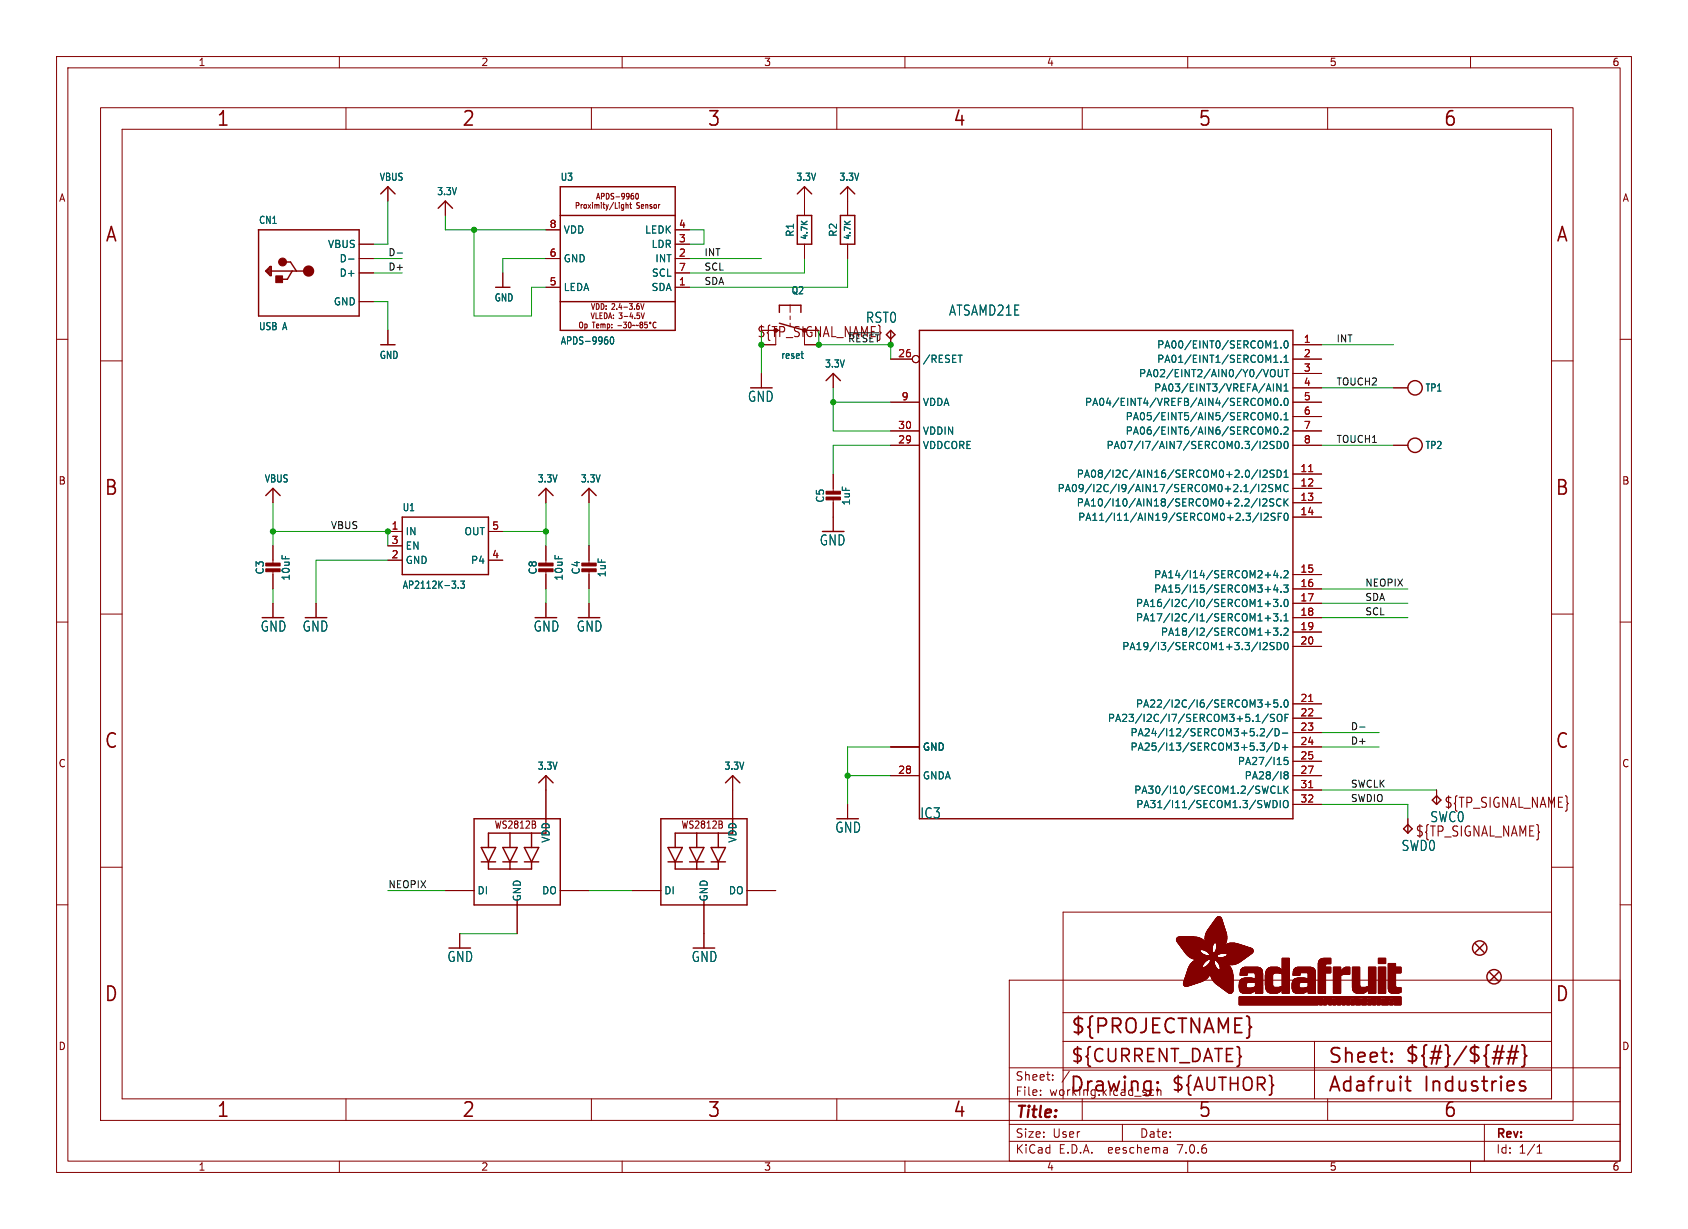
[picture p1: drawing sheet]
<svg xmlns="http://www.w3.org/2000/svg" width="298mm" height="217mm" viewBox="0 0 298 217" stroke-linecap="round" stroke-linejoin="round" font-family="sans-serif">
<defs><g id="words">
<g font-size="3.5" fill="#840000">
<text x="38.2" y="22.7">1</text>
<text x="81.6" y="22.7">2</text>
<text x="125" y="22.7">3</text>
<text x="168.4" y="22.7">4</text>
<text x="211.8" y="22.7">5</text>
<text x="255.1" y="22.7">6</text>
<text x="18.5" y="43.1">A</text>
<text x="275" y="43.1">A</text>
<text x="18.3" y="87.9">B</text>
<text x="274.9" y="87.9">B</text>
<text x="18.3" y="132.7">C</text>
<text x="274.9" y="132.7">C</text>
<text x="18.3" y="177.4">D</text>
<text x="274.9" y="177.4">D</text>
<text x="189.2" y="183.2">${PROJECTNAME}</text>
<text x="234.7" y="188.4">Sheet:</text>
<text x="248.3" y="188.3">${#}/${##}</text>
<text x="38.2" y="197.9">1</text>
<text x="81.6" y="197.9">2</text>
<text x="125" y="197.9">3</text>
<text x="168.4" y="197.9">4</text>
<text x="189" y="193.5">Drawing:</text>
<text x="211.8" y="197.9">5</text>
<text x="234.7" y="193.5">Adafruit</text>
<text x="251.8" y="193.5">Industries</text>
<text x="255.1" y="197.9">6</text>
</g>
<g font-size="3.2" fill="#840000">
<text x="189.2" y="188.2">${CURRENT_DATE}</text>
<text x="207" y="193.3">${AUTHOR}</text>
</g>
<text font-size="2.8" fill="#840000" x="179.4" y="198.2">Title:</text>
<g font-size="2.5" fill="#840000">
<text x="133.8" y="59.9">${TP_SIGNAL_NAME}</text>
<text x="255.3" y="143.1">${TP_SIGNAL_NAME}</text>
<text x="250.2" y="148.2">${TP_SIGNAL_NAME}</text>
</g>
<g font-size="2.5" fill="#006464">
<text x="153" y="57.3">RST0</text>
<text x="167.7" y="56">ATSAMD21E</text>
<text x="132.1" y="71.3">GND</text>
<text x="144.8" y="96.7">GND</text>
<text x="46" y="111.9">GND</text>
<text x="53.4" y="111.9">GND</text>
<text x="94.2" y="111.9">GND</text>
<text x="101.9" y="111.9">GND</text>
<text x="147.6" y="147.5">GND</text>
<text x="162.6" y="144.9">IC3</text>
<text x="252.8" y="145.6">SWC0</text>
<text x="247.7" y="150.7">SWD0</text>
<text x="79" y="170.3">GND</text>
<text x="122.2" y="170.3">GND</text>
</g>
<g font-size="2.1" fill="#840000">
<text x="179.4" y="191.3">Sheet:</text>
<text x="179.4" y="194">File:</text>
<text x="185.5" y="194">working.kicad_sch</text>
<text x="179.4" y="201.4">Size:</text>
<text x="186.1" y="201.4">User</text>
<text x="201.4" y="201.4">Date:</text>
<text x="264.4" y="201.6">Rev:</text>
<text x="179.4" y="204.2">KiCad</text>
<text x="187.2" y="204.2">E.D.A.</text>
<text x="196.1" y="204.2">eeschema</text>
<text x="208.4" y="204.2">7.0.6</text>
<text x="264.4" y="204.2">Id:</text>
<text x="268.5" y="204.2">1/1</text>
</g>
<g font-size="1.8" fill="#840000">
<text x="35" y="11.9">1</text>
<text x="85" y="11.9">2</text>
<text x="135" y="11.9">3</text>
<text x="185" y="11.9">4</text>
<text x="235" y="11.9">5</text>
<text x="285" y="11.9">6</text>
<text x="10.3" y="35.9">A</text>
<text x="286.8" y="35.9">A</text>
<text x="10.3" y="85.9">B</text>
<text x="286.7" y="85.9">B</text>
<text x="10.3" y="135.9">C</text>
<text x="286.7" y="135.9">C</text>
<text x="87.3" y="146.7">WS2812B</text>
<text x="120.4" y="146.7">WS2812B</text>
<text x="10.3" y="185.9">D</text>
<text x="286.7" y="185.9">D</text>
<text x="35" y="207.2">1</text>
<text x="85" y="207.2">2</text>
<text x="135" y="207.2">3</text>
<text x="185" y="207.2">4</text>
<text x="235" y="207.2">5</text>
<text x="285" y="207.2">6</text>
</g>
<g font-size="1.8" fill="#006464">
<text x="67" y="32.2">VBUS</text>
<text x="77.2" y="34.7">3.3V</text>
<text x="99" y="32.2">U3</text>
<text x="140.7" y="32.2">3.3V</text>
<text x="148.3" y="32.2">3.3V</text>
<text x="45.7" y="39.8">CN1</text>
<text x="99.6" y="41.5">VDD</text>
<text x="114" y="41.5">LEDK</text>
<text x="140.6" y="42" transform="rotate(-90 140.6 42)">R1</text>
<text x="148.2" y="42" transform="rotate(-90 148.2 42)">R2</text>
<text x="57.9" y="44">VBUS</text>
<text x="59.9" y="46.6">D-</text>
<text x="99.6" y="46.6">GND</text>
<text x="115.1" y="44">LDR</text>
<text x="115.8" y="46.6">INT</text>
<text x="59.9" y="49.1">D+</text>
<text x="87.3" y="53.5">GND</text>
<text x="99.6" y="51.7">LEDA</text>
<text x="115.1" y="51.7">SDA</text>
<text x="115.2" y="49.1">SCL</text>
<text x="139.9" y="52.2">Q2</text>
<text x="45.7" y="58.6">USB A</text>
<text x="58.9" y="54.2">GND</text>
<text x="67" y="63.7">GND</text>
<text x="99" y="61.1">APDS-9960</text>
<text x="138" y="63.7">reset</text>
<text x="145.8" y="65.2">3.3V</text>
<text x="163.1" y="64.4">/RESET</text>
<text x="204.5" y="61.8">PA00/EINT0/SERCOM1.0</text>
<text x="204.5" y="64.4">PA01/EINT1/SERCOM1.1</text>
<text x="163.1" y="72">VDDA</text>
<text x="191.7" y="72">PA04/EINT4/VREFB/AIN4/SERCOM0.0</text>
<text x="201.3" y="66.9">PA02/EINT2/AIN0/Y0/VOUT</text>
<text x="203.9" y="69.4">PA03/EINT3/VREFA/AIN1</text>
<text x="251.9" y="69.4">TP1</text>
<text x="163.1" y="77.1">VDDIN</text>
<text x="198.9" y="74.5">PA05/EINT5/AIN5/SERCOM0.1</text>
<text x="198.9" y="77.1">PA06/EINT6/AIN6/SERCOM0.2</text>
<text x="163.1" y="79.6">VDDCORE</text>
<text x="195.5" y="79.6">PA07/I7/AIN7/SERCOM0.3/I2SD0</text>
<text x="251.9" y="79.6">TP2</text>
<text x="46.7" y="85.5">VBUS</text>
<text x="95" y="85.5">3.3V</text>
<text x="102.6" y="85.5">3.3V</text>
<text x="145.9" y="89" transform="rotate(-90 145.9 89)">C5</text>
<text x="150.5" y="89.5" transform="rotate(-90 150.5 89.5)">1uF</text>
<text x="186.9" y="87.2">PA09/I2C/I9/AIN17/SERCOM0+2.1/I2SMC</text>
<text x="190.3" y="84.7">PA08/I2C/AIN16/SERCOM0+2.0/I2SD1</text>
<text x="190.3" y="89.8">PA10/I10/AIN18/SERCOM0+2.2/I2SCK</text>
<text x="71.1" y="90.6">U1</text>
<text x="71.6" y="94.8">IN</text>
<text x="82" y="94.8">OUT</text>
<text x="190.5" y="92.3">PA11/I11/AIN19/SERCOM0+2.3/I2SF0</text>
<text x="46.8" y="101.7" transform="rotate(-90 46.8 101.7)">C3</text>
<text x="71.6" y="99.9">GND</text>
<text x="71.6" y="97.4">EN</text>
<text x="83.2" y="99.9">P4</text>
<text x="95.1" y="101.7" transform="rotate(-90 95.1 101.7)">C8</text>
<text x="102.7" y="101.7" transform="rotate(-90 102.7 101.7)">C4</text>
<text x="51.4" y="102.8" transform="rotate(-90 51.4 102.8)">10uF</text>
<text x="71.1" y="104.3">AP2112K-3.3</text>
<text x="99.7" y="102.8" transform="rotate(-90 99.7 102.8)">10uF</text>
<text x="107.3" y="102.2" transform="rotate(-90 107.3 102.2)">1uF</text>
<text x="200.7" y="107.5">PA16/I2C/I0/SERCOM1+3.0</text>
<text x="203.9" y="102.5">PA14/I14/SERCOM2+4.2</text>
<text x="203.9" y="105">PA15/I15/SERCOM3+4.3</text>
<text x="200.7" y="110.1">PA17/I2C/I1/SERCOM1+3.1</text>
<text x="205.1" y="112.6">PA18/I2/SERCOM1+3.2</text>
<text x="198.3" y="115.2">PA19/I3/SERCOM1+3.3/I2SD0</text>
<text x="200.7" y="125.3">PA22/I2C/I6/SERCOM3+5.0</text>
<text x="195.8" y="127.9">PA23/I2C/I7/SERCOM3+5.1/SOF</text>
<text x="199.8" y="130.4">PA24/I12/SERCOM3+5.2/D-</text>
<text x="95" y="136.3">3.3V</text>
<text x="128" y="136.3">3.3V</text>
<text x="163.1" y="132.9">GND</text>
<text x="199.8" y="132.9">PA25/I13/SERCOM3+5.3/D+</text>
<text x="218.8" y="135.5">PA27/I15</text>
<text x="163.1" y="138">GNDA</text>
<text x="200.4" y="140.6">PA30/I10/SECOM1.2/SWCLK</text>
<text x="200.8" y="143.1">PA31/I11/SECOM1.3/SWDIO</text>
<text x="220" y="138">PA28/I8</text>
<text x="97.4" y="149.1" transform="rotate(-90 97.4 149.1)">VDD</text>
<text x="130.4" y="149.1" transform="rotate(-90 130.4 149.1)">VDD</text>
<text x="84.3" y="158.3">DI</text>
<text x="92.3" y="159.5" transform="rotate(-90 92.3 159.5)">GND</text>
<text x="95.7" y="158.3">DO</text>
<text x="117.3" y="158.3">DI</text>
<text x="125.3" y="159.5" transform="rotate(-90 125.3 159.5)">GND</text>
<text x="128.8" y="158.3">DO</text>
</g>
<g font-size="1.8" fill="#a90000">
<text x="97.1" y="40.4">8</text>
<text x="119.9" y="40.4">4</text>
<text x="97.1" y="45.5">6</text>
<text x="119.9" y="45.5">2</text>
<text x="119.9" y="42.9">3</text>
<text x="97.1" y="50.5">5</text>
<text x="119.9" y="50.5">1</text>
<text x="119.9" y="48">7</text>
<text x="158.7" y="63.2">26</text>
<text x="230.4" y="60.7">1</text>
<text x="230.4" y="63.2">2</text>
<text x="230.4" y="65.8">3</text>
<text x="159.3" y="70.9">9</text>
<text x="230.4" y="68.3">4</text>
<text x="230.4" y="70.9">5</text>
<text x="158.7" y="75.9">30</text>
<text x="230.4" y="73.4">6</text>
<text x="230.4" y="75.9">7</text>
<text x="158.7" y="78.5">29</text>
<text x="229.8" y="83.6">11</text>
<text x="230.4" y="78.5">8</text>
<text x="229.8" y="86.1">12</text>
<text x="229.8" y="88.6">13</text>
<text x="69.1" y="93.7">1</text>
<text x="86.9" y="93.7">5</text>
<text x="229.8" y="91.2">14</text>
<text x="69.1" y="98.8">2</text>
<text x="69.1" y="96.3">3</text>
<text x="86.9" y="98.8">4</text>
<text x="229.8" y="101.3">15</text>
<text x="229.8" y="103.9">16</text>
<text x="229.8" y="106.4">17</text>
<text x="229.8" y="109">18</text>
<text x="229.8" y="111.5">19</text>
<text x="229.8" y="114">20</text>
<text x="229.8" y="124.2">21</text>
<text x="229.8" y="126.7">22</text>
<text x="229.8" y="129.3">23</text>
<text x="229.8" y="131.8">24</text>
<text x="158.7" y="136.9">28</text>
<text x="229.8" y="134.4">25</text>
<text x="229.8" y="136.9">27</text>
<text x="229.8" y="139.4">31</text>
<text x="229.8" y="142">32</text>
</g>
<g font-size="1.7" fill="#0f0f0f">
<text x="68.6" y="47.9">D+</text>
<text x="68.6" y="45.4">D-</text>
<text x="124.5" y="47.9">SCL</text>
<text x="124.5" y="45.4">INT</text>
<text x="124.5" y="50.5">SDA</text>
<text x="236.2" y="60.6">INT</text>
<text x="236.2" y="68.2">TOUCH2</text>
<text x="236.2" y="78.4">TOUCH1</text>
<text x="58.4" y="93.6">VBUS</text>
<text x="241.3" y="106.3">SDA</text>
<text x="241.3" y="103.8">NEOPIX</text>
<text x="241.3" y="108.9">SCL</text>
<text x="238.8" y="131.7">D+</text>
<text x="238.8" y="129.2">D-</text>
<text x="238.8" y="139.4">SWCLK</text>
<text x="238.8" y="141.9">SWDIO</text>
<text x="68.6" y="157.1">NEOPIX</text>
</g>
<text font-size="1.7" fill="#009600" x="149.9" y="60.6">~{RESET}</text>
<g font-size="1.4" fill="#840000">
<text x="116.7" y="36.3">Sensor</text>
<text x="115.6" y="56.6">Temp:</text>
</g>
<g font-size="1.4" fill="#006464">
<text x="143.1" y="42.6" transform="rotate(-90 143.1 42.6)">4.7K</text>
<text x="150.7" y="42.6" transform="rotate(-90 150.7 42.6)">4.7K</text>
</g>
</g></defs>
<g fill="none" stroke="#840000" stroke-width=".18">
<path d="M10 10h278.5v197.3h-278.5zM12 12h274.5v193.3h-274.5zM17.8 19h260.3v179.1h-260.3zM60 10v2M61.2 19v3.9M104.6 19v3.9M110 10v2M148 19v3.9M160 10v2M191.3 19v3.9M210 10v2M234.7 19v3.9"/>
<path d="M260 10v2M21.6 22.9h252.7v171.4h-252.7zM68.6 33v2.6M78.7 35.6v2.5M101.9 36.4l.4-.1v-.4l-.4-.1v1M102.7 36.2v.6M103 36.2l-.3 .2M103.3 36.2h.2l.2 .2v.2l-.2 .2-.3-.2zM104 36.2l.4 .6M104.4 36.2l-.4 .6M104.8 35.8v.1M104.8 36.2v.6"/>
<path d="M105.2 36.3l.2-.1 .1 .1M105.2 36.2v.6M105.5 35.2l.3-1 .3 1M105.5 36.3l.2-.1h.2v.6M105.5 36.3v.5M105.6 34.9h.4M106.3 35.8v.1M106.3 36.2v.6M106.3 34.7h.5v-.5h-.5v1M106.6 36.2h.3M106.7 35.8v.9l.2 .1M107.1 36.2l.2 .6"/>
<path d="M107.2 34.2a.51 .51 0 0 1 .5 .5 .51 .51 0 0 1-.5 .5zM107.3 36.8l-.2 .4M107.6 36.2l-.3 .6M108.5 35.8l-.7 1.3M108.5 34.2l-.4 .1a.41 .41 0 0 0 .4 .5l-.1 .4h-.4M108.8 35.8v1h.4M108.9 34.8h.6M109.5 35.8v.1M109.5 36.2v.6M110.3 36.2h-.3l-.1 .2v.4h.4M110.3 36.2v.8l-.2 .2-.2-.1M110.4 34.6l-.2 .2h-.2v-.5l.2-.1 .2 .2v.6l-.2 .2h-.2"/>
<path d="M110.7 36.3l.3-.1v.6M110.7 35.8v1M111.2 34.6l-.1 .2h-.3v-.5l.3-.1 .1 .2v.6l-.1 .2h-.3M111.3 36.2h.4M111.5 35.8v.9l.2 .1M112 34.2h-.3l-.1 .2v.6l.1 .2 .3-.1v-.5h-.3l-.1 .2M112.5 34.2h.1a.58 .58 0 0 1 0 1 .76 .76 0 0 1-.1-1zM113.1 35.9h-.5a.41 .41 0 0 0 .4 .6v.3h-.4M113.4 36.5l.4-.1v-.2h-.3l-.1 .1v.5h.4M114.2 36.3l.3-.1v.6M114.2 36.2v.6M115.2 36.2h-.2l-.1 .1 .1 .2h.2v.3h-.3"/>
<path d="M115.7 36.2h.2l.2 .2v.2l-.2 .2-.3-.2zM116.4 36.2v.6M142.2 33v5.1M149.9 33v5.1M10 60h2M63.5 45.7h2.5M63.5 43.2h2.5M63.5 48.3h2.5M63.5 53.3h2.5M68.6 58.4v2.6M88.9 48.3v2.5M96.5 50.8h2.6"/>
<path d="M96.5 45.7h2.6M96.5 40.6h2.6M102.6 57h.2l.2 .1v.5l-.2 .4-.3-.2v-.5zM103.4 57.3h.2l.2 .2-.1 .4h-.3M103.4 57.3v1M104.5 55.3l.3 1 .3-1M104.6 53.7l.3 1 .2-1M104.7 57h.5M105 57v1M105.4 55.3v1h.4M105.4 53.7a.51 .51 0 0 1 .5 .5 .51 .51 0 0 1-.5 .5zM105.5 57.6l.4-.1-.1-.2h-.2l-.1 .1v.5h.3"/>
<path d="M106.1 55.8h.3M106.2 57.4l.3-.1 .1 .1M106.2 57.3v.7M106.3 53.7a.51 .51 0 0 1 .5 .5 .51 .51 0 0 1-.5 .5zM106.5 55.3h-.4v1h.4M106.6 57.4l.1-.1h.2l.1 .7M106.6 57.4v.6M106.9 55.3a.51 .51 0 0 1 .5 .5 .51 .51 0 0 1-.5 .5zM107.2 54.6v.1M107.2 54.1v.1M107.4 57.3h.2l.2 .2-.1 .4h-.3M107.4 57.3v1"/>
<path d="M107.6 56.3l.3-1 .3 1M107.7 56.1h.4M108.2 57.9v.1M108.2 57.3v.1M108.2 53.8l.3-.1 .2 .3-.5 .7h.5M108.5 56.2v.1M108.5 55.7v.1M109.1 54.6v.1M109.2 57.6h.7M109.4 55.3h.6l-.3 .4 .2 .1v.4l-.1 .1-.4-.1M109.6 53.6l-.2 .8h.6M109.8 54v.7"/>
<path d="M110.2 57h.6l-.3 .3 .2 .1v.5l-.1 .1-.4-.1M110.3 54.3h.6M110.4 56h.6M111.2 57h.1a.58 .58 0 0 1 0 1 .76 .76 0 0 1-.1-1zM111.3 53.7h.5l-.3 .4 .3 .1v.4l-.2 .1-.3-.1M111.6 55.3l-.2 .7h.5M111.8 55.7v.6M112.2 54.6v.1M112.2 56.2v.1M112.2 57.5l-.4 .1M112.9 57.5l-.5 .1M113 53.7h-.3l-.1 .2v.6l.1 .2 .3-.1v-.5h-.3l-.1 .2"/>
<path d="M113.1 55.3h-.4l-.1 .5h.4l.1 .4-.2 .1-.3-.1M113.3 53.7l.3 1 .3-1M113.3 57.4l-.2-.2 .2-.2 .3 .2-.1 .2M113.3 57.4l-.2 .2 .2 .4 .3-.2-.1-.4M113.3 57.4h.2M113.4 55.3l.2 1 .3-1M114.4 57h-.4v.4h.4v.5l-.1 .1-.3-.1M115.5 57.4l.1 .5h.4M119.4 50.8h2.5M119.4 45.7h2.5M119.4 43.2h2.5M119.4 40.6h2.5"/>
<path d="M119.4 48.3h2.5M139.7 54v1.2M139.7 55.9v.6M142.2 43.2v2.5M149.9 43.2v2.5M157.5 58.4v2.6M286.5 60h2M17.8 63.8h3.8M134.6 66v2.6M147.3 66v2.6M157.5 63.5h3.8M157.5 78.7h5.1"/>
<path d="M157.5 76.2h5.1M157.5 71.1h5.1M228.6 61h5.1M228.6 63.5h5.1M228.6 78.7h5.1M228.6 66h5.1M228.6 76.2h5.1M228.6 68.6h5.1M228.6 71.1h5.1M228.6 73.7h5.1M246.4 78.7h2.5M246.4 68.6h2.5"/>
<path d="M274.3 63.8h3.8M48.3 86.4v2.5M48.3 96.5v3.3M68.6 94h2.5M68.6 99.1h2.5M68.6 96.5h2.5M86.4 94h2.5M86.4 99.1h2.5M96.5 86.4v2.5M96.5 96.5v3.3M104.1 86.4v2.5M104.1 96.5v3.3"/>
<path d="M147.3 83.8v3.3M147.3 88.1v5.9M228.6 83.8h5.1M228.6 86.4h5.1M228.6 88.9h5.1M228.6 91.4h5.1M10 110h2M17.8 108.6h3.8M48.3 100.8v3.3M48.3 106.7v2.5M55.9 106.7v2.5M96.5 100.8v3.3"/>
<path d="M96.5 106.7v2.5M104.1 100.8v3.3M104.1 106.7v2.5M228.6 101.6h5.1M228.6 104.1h5.1M228.6 106.7h5.1M228.6 109.2h5.1M228.6 111.8h5.1M228.6 114.3h5.1M274.3 108.6h3.8M286.5 110h2M96.5 137.2v7.6"/>
<path d="M129.5 137.2v7.6M157.5 132.1h5.1M157.5 137.2h5.1M228.6 132.1h5.1M228.6 124.5h5.1M228.6 127h5.1M228.6 129.5h5.1M228.6 134.6h5.1M228.6 137.2h5.1M228.6 139.7h5.1M254 139.7v2.5M10 160h2"/>
<path d="M17.8 153.4h3.8M78.7 157.5h5.1M94.7 145.9v.4M99.1 157.5h5M111.8 157.5h5M127.7 145.9v.4M132.1 157.5h5.1M149.9 142.2v2.6M228.6 142.2h5.1M248.9 144.8v2.5M274.3 153.4h3.8M286.5 160h2"/>
<path d="M81.3 165.1v2.5M91.4 160v5.1M124.5 160v7.6M178.4 173.3h108.1v32h-108.1zM188 179.1h86.3M274.3 161.3h-86.3v33M61.2 194.3v3.8M104.6 194.3v3.8M148 194.3v3.8M178.4 198.8h108.1M178.4 194.8h108.1M178.4 188.8h108.1"/>
<path d="M184 193.6v.1M184 192.8v.1M186.1 190.9v.1M186.1 190.1v.1M188 184.1h86.3M188 189.2h86.3M189.1 189.4l-1.3 2M191.3 194.3v3.8M198.4 198.8v3M203.8 192.7l.2 .1M204 193.6l-.2 .1M204.6 192.2v1.5"/>
<path d="M204.6 192.9l.2-.2 .4 .1 .1 .9M232.4 184.1v10.2M234.7 194.3v3.8M262.5 198.8v6.5M60 205.3v2M110 205.3v2M160 205.3v2M178.4 201.8h108.1M206.3 203l.1 .9M206.4 203.8l-.1 .1M206.4 203.3h-.1M210 205.3v2"/>
<path d="M260 205.3v2M271.8 203.9h.8M271.8 202.8l.4-.4v1.5"/>
<circle cx="115" cy="57.1" r=".13"/>
<circle cx="161.9" cy="63.5" r=".63"/>
</g>
<g fill="none" stroke="#840000" stroke-width=".25">
<path d="M67.3 34.3l1.3-1.3 1.2 1.3M77.5 36.8l1.2-1.2 1.3 1.2M99.1 33h20.3v25.4h-20.3zM99.1 38.1h20.3M141 38.1h2.5v5.1h-2.5zM141 34.3l1.2-1.3 1.3 1.3M148.6 34.3l1.3-1.3 1.2 1.3M148.6 38.1h2.5v5.1h-2.5zM45.7 40.6h17.8v15.3h-17.8v-15.3M47.2 47.9l.4-.4v.8l-.2-.2v-.2M47.8 47.1h.2v1.6h-.2l-.8-.8zM47.8 47.1v1.4"/>
<path d="M48 47.9h6.6M50.4 46.3h1l1 1.6M51.7 47.9l-.9 1.5h-1.2M87.6 50.8h2.6M99.1 53.3h20.3M137.8 57.1l4.4 1.3M137.8 55.2v-1.2h3.8v1.2M156.7 59.2l.8-.8 .7 .8M162.6 58.4h66v86.4h-66zM67.3 61h2.5M146 67.3l1.3-1.3 1.3 1.3M47 87.6l1.3-1.2 1.2 1.2"/>
<path d="M71.1 91.4h15.3v10.2h-15.3zM95.2 87.6l1.3-1.2 1.3 1.2M102.9 87.6l1.2-1.2 1.3 1.2M95.2 138.4l1.3-1.2 1.3 1.2M128.3 138.4l1.2-1.2 1.3 1.2M83.8 144.8h15.3v15.2h-15.3zM85.1 152.4h2.5M85.1 149.9h2.5l-1.2 2.5zM86.4 152.4v1.3h7.6v-1.3M88.9 152.4h2.5M88.9 149.9h2.5l-1.2 2.5zM90.2 147.3v2.6"/>
<path d="M90.2 152.4v1.3M92.7 152.4h2.5M92.7 149.9h2.5l-1.2 2.5zM94 147.3v2.6M96.5 144.8v2.5h-10.1v2.6M116.8 144.8h15.3v15.2h-15.3zM118.1 152.4h2.5M118.1 149.9h2.5l-1.2 2.5zM119.4 152.4v1.3h7.6v-1.3M121.9 152.4h2.6M121.9 149.9h2.6l-1.3 2.5zM123.2 147.3v2.6"/>
<path d="M123.2 152.4v1.3M125.7 152.4h2.6M125.7 149.9h2.6l-1.3 2.5zM127 147.3v2.6M129.5 144.8v2.5h-10.1v2.6M248.9 145.8l.8 .8-.8 .7-.7-.7zM253.2 141.5l.8-.8 .8 .8-.8 .7zM260.9 166.9l1.5 1.5M262.4 166.9l-1.5 1.5M263.4 172l1.5 1.5M264.9 172l-1.5 1.5"/>
<circle cx="250.2" cy="78.7" r="1.27"/>
<circle cx="250.2" cy="68.6" r="1.27"/>
<circle cx="261.6" cy="167.6" r="1.27"/>
<circle cx="264.2" cy="172.7" r="1.27"/>
</g>
<g fill="#840000" stroke="#840000" stroke-width=".18">
<path d="M102.9 100.6h2.5v.5h-2.5z"/>
<path d="M102.9 99.6h2.5v.5h-2.5z"/>
<path d="M208 166.3h4.8z"/>
<path d="M208 166.2l4.8 .1z"/>
<path d="M208 166.2h4.8z"/>
<path d="M208 166.2h4.7z"/>
<path d="M208 166.1l4.7 .1z"/>
<path d="M208 166.1h4.6z"/>
<path d="M208 166l4.5 .1z"/>
<path d="M208 166h4.5z"/>
<path d="M208 166.4h4.9z"/>
<path d="M208 166.3l4.9 .1z"/>
<path d="M208 166h4.4z"/>
<path d="M208 165.9l4.4 .1z"/>
<path d="M208.1 166.4l4.9 .1z"/>
<path d="M208.1 165.9h4.2z"/>
<path d="M208.1 166.5h4.9z"/>
<path d="M208.1 165.9h4.1z"/>
<path d="M208.1 165.8l4 .1z"/>
<path d="M208.1 166.6h5z"/>
<path d="M208.1 166.5l4.9 .1z"/>
<path d="M208.1 165.8h3.9z"/>
<path d="M208.2 166.6h4.9z"/>
<path d="M208.2 165.8h3.6z"/>
<path d="M208.2 166.6l4.9 .1z"/>
<path d="M208.2 165.7l3.5 .1z"/>
<path d="M208.2 166.7h5z"/>
<path d="M208.2 166.7h4.9z"/>
<path d="M208.3 166.7l4.9 .1z"/>
<path d="M208.3 165.7h3.3z"/>
<path d="M208.3 166.8h6.3z"/>
<path d="M208.3 166.8h4.9z"/>
<path d="M208.3 166.8l6.3 .1z"/>
<path d="M208.4 166.9h6.2z"/>
<path d="M208.4 167h6.1z"/>
<path d="M208.4 166.9l6.1 .1z"/>
<path d="M208.4 165.7h2.8z"/>
<path d="M208.5 167h6z"/>
<path d="M208.5 167l6 .1z"/>
<path d="M208.6 167.1h5.9z"/>
<path d="M208.6 167.1l5.8 .1z"/>
<path d="M208.6 167.2h5.8z"/>
<path d="M208.7 167.2l5.7 .1z"/>
<path d="M208.7 167.3h5.7z"/>
<path d="M208.7 167.3l5.7 .1z"/>
<path d="M208.8 167.4h5.6z"/>
<path d="M208.8 167.5h5.5z"/>
<path d="M208.8 167.4l5.5 .1z"/>
<path d="M208.9 167.5l5.4 .1z"/>
<path d="M208.9 167.6h5.4z"/>
<path d="M208.9 167.6l5.4 .1z"/>
<path d="M209 167.7h5.3z"/>
<path d="M209 167.7l5.3 .1z"/>
<path d="M209 167.8h5.3z"/>
<path d="M209.1 167.8h5.2z"/>
<path d="M209.1 167.8l5.2 .1z"/>
<path d="M209.1 167.9h5.2z"/>
<path d="M209.2 167.9l3.1 .1z"/>
<path d="M209.2 168h3z"/>
<path d="M209.2 174.1h1.8z"/>
<path d="M209.2 174l1.8 .1z"/>
<path d="M209.2 174h2z"/>
<path d="M209.2 174h2.1z"/>
<path d="M209.2 173.9l2.1 .1z"/>
<path d="M209.2 173.9h2.3z"/>
<path d="M209.2 173.9h2.4z"/>
<path d="M209.2 173.8l2.4 .1z"/>
<path d="M209.2 173.8h2.6z"/>
<path d="M209.2 168l3 .1z"/>
<path d="M209.3 174.1l1.4 .1z"/>
<path d="M209.3 174.1h1.5z"/>
<path d="M209.3 173.8h2.6z"/>
<path d="M209.3 173.7l2.6 .1z"/>
<path d="M209.3 173.7h2.8z"/>
<path d="M209.3 168.1h2.9z"/>
<path d="M209.3 174.2h1.2z"/>
<path d="M209.3 174.2h1.3z"/>
<path d="M209.3 173.7h2.9z"/>
<path d="M209.3 173.6l3 .1z"/>
<path d="M209.3 173.6h3.1z"/>
<path d="M209.3 173.6h3.2z"/>
<path d="M209.3 168.1l2.9 .1z"/>
<path d="M209.3 174.2l1.1 .1z"/>
<path d="M209.3 173.5l3.3 .1z"/>
<path d="M209.3 173.5h3.3z"/>
<path d="M209.3 173.4l3.4 .1z"/>
<path d="M209.3 173.4h3.5z"/>
<path d="M209.3 168.2h2.9z"/>
<path d="M209.4 174.3h.9z"/>
<path d="M209.4 173.4h3.4z"/>
<path d="M209.4 174.3h.8z"/>
<path d="M209.4 173.3l3.5 .1z"/>
<path d="M209.4 173.3h3.5z"/>
<path d="M209.4 173.3h3.6z"/>
<path d="M209.4 173.2l3.7 .1z"/>
<path d="M209.4 168.3h2.8z"/>
<path d="M209.4 168.2l2.8 .1z"/>
<path d="M209.4 174.3l.7 .1z"/>
<path d="M209.4 173.2h3.7z"/>
<path d="M209.4 173.2h3.8z"/>
<path d="M209.4 173.1l3.8 .1z"/>
<path d="M209.4 173.1h3.9z"/>
<path d="M209.5 173.1h3.8z"/>
<path d="M209.5 173l3.8 .1z"/>
<path d="M209.5 168.3l2.8 .1z"/>
<path d="M209.5 174.4h.5z"/>
<path d="M209.5 173h3.9z"/>
<path d="M209.5 172.9l4 .1z"/>
<path d="M209.5 168.4h2.8z"/>
<path d="M209.5 172.9h4z"/>
<path d="M209.5 172.8l4.1 .1z"/>
<path d="M209.5 172.8h4.1z"/>
<path d="M209.5 168.4l2.9 .1z"/>
<path d="M209.6 172.8h4z"/>
<path d="M209.6 172.7l4 .1z"/>
<path d="M209.6 168.5h2.8z"/>
<path d="M209.6 174.4h.3z"/>
<path d="M209.6 172.7h4.1z"/>
<path d="M209.6 172.6l4.1 .1z"/>
<path d="M209.6 168.5l2.9 .1z"/>
<path d="M209.6 172.6h4.1z"/>
<path d="M209.6 172.6h4.2z"/>
<path d="M209.6 172.5l4.2 .1z"/>
<path d="M209.6 172.5h4.2z"/>
<path d="M209.6 168.6h3z"/>
<path d="M209.6 168.6h2.9z"/>
<path d="M209.7 172.5h4.1z"/>
<path d="M209.7 172.4l4.1 .1z"/>
<path d="M209.7 172.4h4.2z"/>
<path d="M209.7 172.3l4.2 .1z"/>
<path d="M209.7 168.6l2.9 .1z"/>
<path d="M209.8 172.3h4.1z"/>
<path d="M209.8 172.2l4.1 .1z"/>
<path d="M209.8 172.2h4.1z"/>
<path d="M209.8 168.7l2.9 .1z"/>
<path d="M209.8 168.7h2.9z"/>
<path d="M209.8 172.1l4.2 .1z"/>
<path d="M209.8 172.1h4.2z"/>
<path d="M209.8 168.8h3z"/>
<path d="M209.8 172l4.2 .1z"/>
<path d="M209.8 172h4.2z"/>
<path d="M209.8 168.8h3.1z"/>
<path d="M209.9 171.9l4.1 .1z"/>
<path d="M209.9 171.9h4.1z"/>
<path d="M209.9 168.8l3 .1z"/>
<path d="M209.9 171.8l4.1 .1z"/>
<path d="M209.9 171.8h4.1z"/>
<path d="M209.9 168.9h3.1z"/>
<path d="M209.9 171.8h8z"/>
<path d="M209.9 171.7l8 .1z"/>
<path d="M209.9 171.7h7.9z"/>
<path d="M209.9 168.9h3.2z"/>
<path d="M210 171.6l7.8 .1z"/>
<path d="M210 171.6h7.8z"/>
<path d="M210 168.9l3.2 .1z"/>
<path d="M210 171.5l7.8 .1z"/>
<path d="M210 171.5h5.5z"/>
<path d="M210 169h3.3z"/>
<path d="M210 171.5h5.4z"/>
<path d="M210 171.4l5.4 .1z"/>
<path d="M210 171.4h5.3z"/>
<path d="M210 169h5.2z"/>
<path d="M210.1 171.3l5.1 .1z"/>
<path d="M210.1 171.3h5.1z"/>
<path d="M210.1 169l5.1 .1z"/>
<path d="M210.1 171.2l5 .1z"/>
<path d="M210.1 171.2h5z"/>
<path d="M210.1 171.1l5 .1z"/>
<path d="M210.1 171.1h4.9z"/>
<path d="M210.1 169.1h5z"/>
<path d="M210.2 171l2.5 .1z"/>
<path d="M210.2 171h2.5z"/>
<path d="M210.2 169.1h5z"/>
<path d="M210.2 171h2.4z"/>
<path d="M210.2 169.1l5 .1z"/>
<path d="M210.2 170.9l2.4 .1z"/>
<path d="M210.2 170.9h2.4z"/>
<path d="M210.2 169.2h5z"/>
<path d="M210.3 170.8l2.3 .1z"/>
<path d="M210.3 170.8h2.3z"/>
<path d="M210.3 169.2h4.9z"/>
<path d="M210.3 170.7l2.3 .1z"/>
<path d="M210.3 170.7h2.3z"/>
<path d="M210.3 169.2l5 .1z"/>
<path d="M210.4 170.7h2.2z"/>
<path d="M210.4 170.6l2.3 .1z"/>
<path d="M210.4 170.6h2.3z"/>
<path d="M210.4 169.3h5z"/>
<path d="M210.4 170.5l2.3 .1z"/>
<path d="M210.5 170.5h2.2z"/>
<path d="M210.5 169.3l5.2 .1z"/>
<path d="M210.5 170.4l2.3 .1z"/>
<path d="M210.5 170.4h2.3z"/>
<path d="M210.6 170.4h2.2z"/>
<path d="M210.6 169.4h9.6z"/>
<path d="M210.6 170.3l2.2 .1z"/>
<path d="M210.6 170.3h2.2z"/>
<path d="M210.7 170.3h2.2z"/>
<path d="M210.7 169.4l9.4 .1z"/>
<path d="M210.7 170.2l2.2 .1z"/>
<path d="M210.7 170.2h2.2z"/>
<path d="M210.8 170.2h2.2z"/>
<path d="M210.8 170.1l2.2 .1z"/>
<path d="M210.8 169.5h9.3z"/>
<path d="M210.8 170.1h2.2z"/>
<path d="M210.9 170.1h2.2z"/>
<path d="M211 170l2.1 .1z"/>
<path d="M211 170h2.1z"/>
<path d="M211 169.5l9 .1z"/>
<path d="M211 170h2.2z"/>
<path d="M211.1 169.9l2.2 .1z"/>
<path d="M211.1 169.9h2.2z"/>
<path d="M211.2 169.6h8.7z"/>
<path d="M211.2 169.8l2.1 .1z"/>
<path d="M211.3 169.8h2.1z"/>
<path d="M211.3 169.6h8.6z"/>
<path d="M211.4 169.7l2.1 .1z"/>
<path d="M211.5 169.7h2.1z"/>
<path d="M211.6 169.7h2z"/>
<path d="M211.7 169.6l2 .1z"/>
<path d="M212.7 167.9l1.6 .1z"/>
<path d="M212.8 168h1.5z"/>
<path d="M212.9 168h1.4z"/>
<path d="M212.9 171l2.1 .1z"/>
<path d="M213 171h2z"/>
<path d="M213 168l1.3 .1z"/>
<path d="M213 166h3.9z"/>
<path d="M213 165.9l3.9 .1z"/>
<path d="M213 165.9h3.9z"/>
<path d="M213 165.8l3.9 .1z"/>
<path d="M213.1 171h1.9z"/>
<path d="M213.1 168.1h1.2z"/>
<path d="M213.1 166.3l3.8 .1z"/>
<path d="M213.1 166.3h3.8z"/>
<path d="M213.1 166.2l3.8 .1z"/>
<path d="M213.1 166.2h3.8z"/>
<path d="M213.1 166.1l3.8 .1z"/>
<path d="M213.1 166.1h3.8z"/>
<path d="M213.1 166l3.8 .1z"/>
<path d="M213.1 165.8h3.8z"/>
<path d="M213.1 165.7l3.8 .1z"/>
<path d="M213.1 165.7h3.8z"/>
<path d="M213.1 165.6l3.8 .1z"/>
<path d="M213.1 165.6h3.8z"/>
<path d="M213.1 165.5l3.8 .1z"/>
<path d="M213.1 165.5h3.8z"/>
<path d="M213.1 166.4l3.7 .1z"/>
<path d="M213.1 166.4h3.8z"/>
<path d="M213.1 165.4l3.8 .1z"/>
<path d="M213.1 165.4h3.8z"/>
<path d="M213.1 170.9l1.9 .1z"/>
<path d="M213.1 166.5l3.7 .1z"/>
<path d="M213.1 166.5h3.7z"/>
<path d="M213.1 165.3l3.8 .1z"/>
<path d="M213.1 165.3h3.8z"/>
<path d="M213.2 170.9h1.7z"/>
<path d="M213.2 166.7h1.6z"/>
<path d="M213.2 166.6l3.6 .1z"/>
<path d="M213.2 166.6h3.6z"/>
<path d="M213.2 165.2l3.7 .1z"/>
<path d="M213.2 165.2h3.7z"/>
<path d="M213.2 165.1l3.7 .1z"/>
<path d="M213.2 168.1l1.1 .1z"/>
<path d="M213.2 166.7l1.5 .1z"/>
<path d="M213.2 166.7h1.5z"/>
<path d="M213.2 165.1h3.6z"/>
<path d="M213.2 165l3.6 .1z"/>
<path d="M213.3 170.9h1.6z"/>
<path d="M213.3 166.8h1.3z"/>
<path d="M213.3 165h3.5z"/>
<path d="M213.3 164.9l3.5 .1z"/>
<path d="M213.3 170.8l1.6 .1z"/>
<path d="M213.3 168.2h1z"/>
<path d="M213.3 164.9h3.5z"/>
<path d="M213.3 164.8l3.5 .1z"/>
<path d="M213.4 170.8h1.5z"/>
<path d="M213.4 164.8h3.4z"/>
<path d="M213.4 164.8h3.3z"/>
<path d="M213.4 164.7l3.3 .1z"/>
<path d="M213.4 168.2l1 .1z"/>
<path d="M213.4 164.7h3.3z"/>
<path d="M213.4 164.6l3.3 .1z"/>
<path d="M213.5 170.7l1.4 .1z"/>
<path d="M213.5 170.7h1.3z"/>
<path d="M213.5 168.3h.9z"/>
<path d="M213.5 164.6h3.2z"/>
<path d="M213.5 164.5l3.2 .1z"/>
<path d="M213.5 164.5h3.2z"/>
<path d="M213.5 164.5h3.1z"/>
<path d="M213.6 170.6l1.2 .1z"/>
<path d="M213.6 170.6h1.2z"/>
<path d="M213.6 168.3l.8 .1z"/>
<path d="M213.6 164.4l3 .1z"/>
<path d="M213.6 164.4h3z"/>
<path d="M213.6 168.4h.8z"/>
<path d="M213.6 164.3l3 .1z"/>
<path d="M213.7 170.5l1.1 .1z"/>
<path d="M213.7 170.5h1.1z"/>
<path d="M213.7 168.4l.8 .1z"/>
<path d="M213.7 164.3h2.9z"/>
<path d="M213.7 170.5h1z"/>
<path d="M213.7 168.5h.9z"/>
<path d="M213.7 168.5h.8z"/>
<path d="M213.7 164.2l2.9 .1z"/>
<path d="M213.7 164.2h2.8z"/>
<path d="M213.7 170.4l1 .1z"/>
<path d="M213.8 170.4h.9z"/>
<path d="M213.8 169h1.4z"/>
<path d="M213.8 168.6h2.1z"/>
<path d="M213.8 168.5l2.3 .1z"/>
<path d="M213.8 164.2h2.7z"/>
<path d="M213.8 164.1l2.7 .1z"/>
<path d="M213.8 170.3l.9 .1z"/>
<path d="M213.8 168.9l1.4 .1z"/>
<path d="M213.8 168.6l1.9 .1z"/>
<path d="M213.8 168.6h2z"/>
<path d="M213.8 164.1h2.7z"/>
<path d="M213.8 170.3h.9z"/>
<path d="M213.8 168.9h1.4z"/>
<path d="M213.8 168.7h1.7z"/>
<path d="M213.8 164l2.7 .1z"/>
<path d="M213.9 170.3h.8z"/>
<path d="M213.9 170.2l.8 .1z"/>
<path d="M213.9 168.9h1.4z"/>
<path d="M213.9 168.8l1.4 .1z"/>
<path d="M213.9 168.8h1.4z"/>
<path d="M213.9 168.8h1.5z"/>
<path d="M213.9 168.7l1.6 .1z"/>
<path d="M213.9 164h2.6z"/>
<path d="M213.9 170.2h.8z"/>
<path d="M213.9 169.6l6 .1z"/>
<path d="M213.9 163.9l2.6 .1z"/>
<path d="M213.9 170.1l.8 .1z"/>
<path d="M213.9 163.9h2.5z"/>
<path d="M214 170.1h.7z"/>
<path d="M214 170l.7 .1z"/>
<path d="M214 169.7h5.8z"/>
<path d="M214 163.8l2.4 .1z"/>
<path d="M214 163.8h2.4z"/>
<path d="M214 170h.7z"/>
<path d="M214 169.9l.7 .1z"/>
<path d="M214 169.9h.7z"/>
<path d="M214 169.8l.7 .1z"/>
<path d="M214 169.8h.8z"/>
<path d="M214 169.7l5.7 .1z"/>
<path d="M214 172.2l4 .1z"/>
<path d="M214 172.2h4z"/>
<path d="M214 172.2h3.9z"/>
<path d="M214 172.1l3.9 .1z"/>
<path d="M214 172.1h3.9z"/>
<path d="M214 172l3.9 .1z"/>
<path d="M214 172h3.9z"/>
<path d="M214 171.9l3.9 .1z"/>
<path d="M214 163.7l2.4 .1z"/>
<path d="M214.1 172.6h3.9z"/>
<path d="M214.1 172.5l3.9 .1z"/>
<path d="M214.1 172.5h3.9z"/>
<path d="M214.1 172.4l3.9 .1z"/>
<path d="M214.1 172.4h3.9z"/>
<path d="M214.1 172.3l3.9 .1z"/>
<path d="M214.1 172.3h3.9z"/>
<path d="M214.1 171.9h3.8z"/>
<path d="M214.1 171.8l3.8 .1z"/>
<path d="M214.1 171.8h3.8z"/>
<path d="M214.1 163.7h2.3z"/>
<path d="M214.1 172.7h3.9z"/>
<path d="M214.1 172.6l3.9 .1z"/>
<path d="M214.1 163.6l2.3 .1z"/>
<path d="M214.1 163.6h2.3z"/>
<path d="M214.1 172.8h3.9z"/>
<path d="M214.1 172.7l3.9 .1z"/>
<path d="M214.2 172.9h3.8z"/>
<path d="M214.2 172.8l3.8 .1z"/>
<path d="M214.2 172.8h3.8z"/>
<path d="M214.2 163.6h2.1z"/>
<path d="M214.2 163.5l2.1 .1z"/>
<path d="M214.2 173h3.8z"/>
<path d="M214.2 172.9l3.8 .1z"/>
<path d="M214.2 163.5h2.1z"/>
<path d="M214.2 163.4l2.1 .1z"/>
<path d="M214.3 173.1h3.7z"/>
<path d="M214.3 173l3.7 .1z"/>
<path d="M214.3 163.4h2z"/>
<path d="M214.3 173.2h3.7z"/>
<path d="M214.3 173.1l3.7 .1z"/>
<path d="M214.3 163.3l2 .1z"/>
<path d="M214.3 163.3h2z"/>
<path d="M214.4 173.2l3.6 .1z"/>
<path d="M214.4 173.2h3.6z"/>
<path d="M214.4 163.3h1.9z"/>
<path d="M214.4 163.2l1.8 .1z"/>
<path d="M214.4 173.3h3.6z"/>
<path d="M214.4 163.2h1.8z"/>
<path d="M214.5 173.3l3.5 .1z"/>
<path d="M214.5 163.2h1.7z"/>
<path d="M214.5 173.4h3.5z"/>
<path d="M214.5 163.1l1.7 .1z"/>
<path d="M214.5 163.1h1.7z"/>
<path d="M214.5 173.4l3.5 .1z"/>
<path d="M214.5 163l1.7 .1z"/>
<path d="M214.6 173.5h3.4z"/>
<path d="M214.6 173.6h3.4z"/>
<path d="M214.6 173.5l3.4 .1z"/>
<path d="M214.6 163h1.6z"/>
<path d="M214.6 168.5h6.8z"/>
<path d="M214.6 162.9l1.6 .1z"/>
<path d="M214.6 162.9h1.5z"/>
<path d="M214.7 173.7h3.3z"/>
<path d="M214.7 173.6l3.3 .1z"/>
<path d="M214.7 168.5h6.7z"/>
<path d="M214.7 162.9h1.4z"/>
<path d="M214.7 162.8l1.4 .1z"/>
<path d="M214.7 162.8h1.4z"/>
<path d="M214.8 173.7l3.2 .1z"/>
<path d="M214.8 168.4l6.7 .1z"/>
<path d="M214.8 162.7l1.3 .1z"/>
<path d="M214.8 162.7h1.3z"/>
<path d="M214.8 173.8h3.2z"/>
<path d="M214.8 168.4h6.7z"/>
<path d="M214.8 168.3l6.7 .1z"/>
<path d="M214.8 162.6l1.3 .1z"/>
<path d="M214.9 168.3h6.6z"/>
<path d="M214.9 162.6h1.2z"/>
<path d="M214.9 162.6h1.1z"/>
<path d="M214.9 173.9h3.1z"/>
<path d="M214.9 173.8l3.1 .1z"/>
<path d="M214.9 169.8h4.8z"/>
<path d="M214.9 168.2l6.7 .1z"/>
<path d="M214.9 168.2h6.7z"/>
<path d="M214.9 162.5l1.1 .1z"/>
<path d="M214.9 162.5h1.1z"/>
<path d="M214.9 166.7h1.8z"/>
<path d="M215 173.9h3z"/>
<path d="M215 169.8h4.6z"/>
<path d="M215 168.1l6.6 .1z"/>
<path d="M215 168.1h6.6z"/>
<path d="M215 168.1h6.5z"/>
<path d="M215 166.7h1.7z"/>
<path d="M215 162.5h1z"/>
<path d="M215 162.4l1 .1z"/>
<path d="M215 174h3z"/>
<path d="M215 173.9l3 .1z"/>
<path d="M215 168l6.5 .1z"/>
<path d="M215 168h6.5z"/>
<path d="M215 166.8h1.7z"/>
<path d="M215 166.7l1.7 .1z"/>
<path d="M215 162.4h1z"/>
<path d="M215 169.8l4.6 .1z"/>
<path d="M215 167.9l6.5 .1z"/>
<path d="M215 167.9h6.5z"/>
<path d="M215.1 174h2.9z"/>
<path d="M215.1 167.8l6.4 .1z"/>
<path d="M215.1 167.8h6.3z"/>
<path d="M215.1 167.7l6.2 .1z"/>
<path d="M215.1 167.7h6.2z"/>
<path d="M215.1 166.9l1.5 .1z"/>
<path d="M215.1 166.9h1.5z"/>
<path d="M215.1 166.8l1.6 .1z"/>
<path d="M215.1 162.3l.8 .1z"/>
<path d="M215.1 162.3h.8z"/>
<path d="M215.1 174l2.9 .1z"/>
<path d="M215.1 169.9l4.4 .1z"/>
<path d="M215.1 169.9h4.4z"/>
<path d="M215.1 167.7h6.1z"/>
<path d="M215.1 167.6l6 .1z"/>
<path d="M215.1 167.6h5.9z"/>
<path d="M215.1 167.6h5.8z"/>
<path d="M215.1 167.5l5.7 .1z"/>
<path d="M215.1 167.5h5.6z"/>
<path d="M215.1 167.4l5.5 .1z"/>
<path d="M215.1 167.4h5.4z"/>
<path d="M215.1 167.4h5.2z"/>
<path d="M215.1 167.3l5.2 .1z"/>
<path d="M215.1 167.3h5.1z"/>
<path d="M215.1 167.3h1.2z"/>
<path d="M215.1 167.2l4.9 .1z"/>
<path d="M215.1 167.2h1.3z"/>
<path d="M215.1 167.1l1.4 .1z"/>
<path d="M215.1 167.1h1.4z"/>
<path d="M215.1 167l1.4 .1z"/>
<path d="M215.1 167h1.5z"/>
<path d="M215.1 162.2l.8 .1z"/>
<path d="M215.2 174.1h2.8z"/>
<path d="M215.2 170h4.2z"/>
<path d="M215.2 162.2h.7z"/>
<path d="M215.2 170l4.2 .1z"/>
<path d="M215.2 162.2h.6z"/>
<path d="M215.3 174.1l2.7 .1z"/>
<path d="M215.3 170.1h4z"/>
<path d="M215.3 162.1l.4 .1z"/>
<path d="M215.3 174.2h2.7z"/>
<path d="M215.3 170.1l3.9 .1z"/>
<path d="M215.3 170.1h3.9z"/>
<path d="M215.3 162.1h.4z"/>
<path d="M215.3 170.2h3.8z"/>
<path d="M215.4 170.2l3.6 .1z"/>
<path d="M215.4 170.2h3.6z"/>
<path d="M215.4 174.3h2.6z"/>
<path d="M215.4 174.2l2.6 .1z"/>
<path d="M215.4 170.3h3.5z"/>
<path d="M215.5 174.3h2.5z"/>
<path d="M215.5 170.4h3.2z"/>
<path d="M215.5 170.3l3.3 .1z"/>
<path d="M215.5 170.4l1.4 .1z"/>
<path d="M215.5 170.4h1.4z"/>
<path d="M215.5 174.3l2.5 .1z"/>
<path d="M215.5 170.5h1.5z"/>
<path d="M215.6 174.4h2.4z"/>
<path d="M215.6 171.5h2.2z"/>
<path d="M215.6 170.6h1.5z"/>
<path d="M215.6 170.5l1.4 .1z"/>
<path d="M215.6 170.5h1.4z"/>
<path d="M215.6 170.7h1.6z"/>
<path d="M215.6 170.6l1.6 .1z"/>
<path d="M215.6 170.6h1.6z"/>
<path d="M215.7 170.7l1.6 .1z"/>
<path d="M215.7 170.7h1.6z"/>
<path d="M215.7 174.4l2.3 .1z"/>
<path d="M215.7 171.5h2.1z"/>
<path d="M215.7 171.4l2 .1z"/>
<path d="M215.7 170.9h1.7z"/>
<path d="M215.7 170.8l1.7 .1z"/>
<path d="M215.7 170.8h1.7z"/>
<path d="M215.7 170.8h1.6z"/>
<path d="M215.7 174.5h2.3z"/>
<path d="M215.7 171.4h2z"/>
<path d="M215.7 171.3l2 .1z"/>
<path d="M215.7 171l1.8 .1z"/>
<path d="M215.7 171h1.8z"/>
<path d="M215.7 170.9l1.8 .1z"/>
<path d="M215.7 170.9h1.8z"/>
<path d="M215.8 171.3h1.9z"/>
<path d="M215.8 171.2l1.8 .1z"/>
<path d="M215.8 171.2h1.8z"/>
<path d="M215.8 171.1l1.8 .1z"/>
<path d="M215.8 171.1h1.8z"/>
<path d="M215.8 174.5h2.2z"/>
<path d="M215.8 174.5l2.2 .1z"/>
<path d="M215.8 169.3l4.5 .1z"/>
<path d="M215.9 174.6h2.1z"/>
<path d="M216 174.6l2 .1z"/>
<path d="M216 174.7h2z"/>
<path d="M216.1 174.7l1.9 .1z"/>
<path d="M216.1 174.8h1.9z"/>
<path d="M216.2 174.8l1.8 .1z"/>
<path d="M216.2 169.3h4.1z"/>
<path d="M216.2 174.9h1.8z"/>
<path d="M216.3 174.9h1.7z"/>
<path d="M216.3 169.3h4.1z"/>
<path d="M216.3 174.9l1.7 .1z"/>
<path d="M216.4 167.3h3.7z"/>
<path d="M216.4 175h1.6z"/>
<path d="M216.4 169.2l4.1 .1z"/>
<path d="M216.5 175l1.5 .1z"/>
<path d="M216.5 167.2h3.3z"/>
<path d="M216.5 175.1h1.5z"/>
<path d="M216.5 169.2h4z"/>
<path d="M216.5 167.1l3.2 .1z"/>
<path d="M216.6 175.1l1.4 .1z"/>
<path d="M216.6 169.2h3.9z"/>
<path d="M216.6 168.5l4.8 .1z"/>
<path d="M216.6 167.1h2.9z"/>
<path d="M216.6 175.2h1.4z"/>
<path d="M216.7 175.2h1.3z"/>
<path d="M216.7 169.1l3.9 .1z"/>
<path d="M216.7 167l2.6 .1z"/>
<path d="M216.7 169.1h3.9z"/>
<path d="M216.8 175.3h1.2z"/>
<path d="M216.8 175.2l1.2 .1z"/>
<path d="M216.8 168.6h4.5z"/>
<path d="M216.8 167h2.4z"/>
<path d="M216.8 169.1h3.9z"/>
<path d="M216.8 167h2.3z"/>
<path d="M216.9 175.3h1.1z"/>
<path d="M216.9 175.3l1.1 .1z"/>
<path d="M216.9 170.4h1.7z"/>
<path d="M216.9 169l3.8 .1z"/>
<path d="M216.9 169h3.9z"/>
<path d="M216.9 166.9l2.1 .1z"/>
<path d="M216.9 175.4h1z"/>
<path d="M216.9 170.4l1.7 .1z"/>
<path d="M216.9 168.6l4.3 .1z"/>
<path d="M217 168.7h4.2z"/>
<path d="M217 175.4h.9z"/>
<path d="M217 168.9l3.9 .1z"/>
<path d="M217 168.9h3.9z"/>
<path d="M217 168.9h4z"/>
<path d="M217 168.8h4.1z"/>
<path d="M217 168.7l4.1 .1z"/>
<path d="M217 166.9h1.9z"/>
<path d="M217 175.4l.9 .1z"/>
<path d="M217 168.8l4 .1z"/>
<path d="M217 168.8h4z"/>
<path d="M217 166.9h1.8z"/>
<path d="M217.1 170.5h1.4z"/>
<path d="M217.1 175.5h.8z"/>
<path d="M217.1 175.5h.7z"/>
<path d="M217.1 166.8l1.6 .1z"/>
<path d="M217.2 175.5l.6 .1z"/>
<path d="M217.2 170.5h1.1z"/>
<path d="M217.2 175.6h.6z"/>
<path d="M217.2 170.5l1.1 .1z"/>
<path d="M217.3 175.6h.4z"/>
<path d="M217.3 166.8h1.2z"/>
<path d="M217.4 166.8h1z"/>
<path d="M217.4 175.6l.1 .1z"/>
<path d="M217.4 170.6h.6z"/>
<path d="M219.1 177.7h14z"/>
<path d="M219.1 177.6l14 .1z"/>
<path d="M219.1 177.6h14z"/>
<path d="M219.1 177.5l14 .1z"/>
<path d="M219.1 177.5h14z"/>
<path d="M219.1 177.4l14 .1z"/>
<path d="M219.1 177.4h14z"/>
<path d="M219.1 177.3l14 .1z"/>
<path d="M219.1 177.3h14z"/>
<path d="M219.1 177.2l14 .1z"/>
<path d="M219.1 177.2h14z"/>
<path d="M219.1 177.1l14 .1z"/>
<path d="M219.1 177.1h14z"/>
<path d="M219.1 177l14 .1z"/>
<path d="M219.1 177h14z"/>
<path d="M219.1 176.9l14 .1z"/>
<path d="M219.1 176.9h14z"/>
<path d="M219.1 176.8l14 .1z"/>
<path d="M219.1 176.8h14z"/>
<path d="M219.1 176.7l14 .1z"/>
<path d="M219.1 176.7h14z"/>
<path d="M219.1 176.6l14 .1z"/>
<path d="M219.1 176.6h14z"/>
<path d="M219.1 176.5l14 .1z"/>
<path d="M219.1 176.5h14z"/>
<path d="M219.1 176.4l28.6 .1z"/>
<path d="M219.1 176.4h28.6z"/>
<path d="M219.1 176.3l28.6 .1z"/>
<path d="M219.1 176.3h28.6z"/>
<path d="M219.1 174.6h1.3z"/>
<path d="M219.1 174.5l1.3 .1z"/>
<path d="M219.1 174.5h1.2z"/>
<path d="M219.1 174.4l1.2 .1z"/>
<path d="M219.1 174.4h1.2z"/>
<path d="M219.1 174.3l1.2 .1z"/>
<path d="M219.1 174.3h1.2z"/>
<path d="M219.1 174.2l1.2 .1z"/>
<path d="M219.1 174.2h1.2z"/>
<path d="M219.1 174.1l1.2 .1z"/>
<path d="M219.1 174.1h1.2z"/>
<path d="M219.1 174.9l4.2 .1z"/>
<path d="M219.1 174.9h4.2z"/>
<path d="M219.1 174.8l4.2 .1z"/>
<path d="M219.1 174.8h4.2z"/>
<path d="M219.1 174.7l4.2 .1z"/>
<path d="M219.1 174.7h1.5z"/>
<path d="M219.1 174.6l1.4 .1z"/>
<path d="M219.1 174l1.2 .1z"/>
<path d="M219.1 174h1.2z"/>
<path d="M219.1 173.9l1.2 .1z"/>
<path d="M219.1 173.9h1.3z"/>
<path d="M219.1 173.8l1.3 .1z"/>
<path d="M219.1 173.8h1.4z"/>
<path d="M219.1 173.8h1.5z"/>
<path d="M219.1 173.7l1.5 .1z"/>
<path d="M219.1 175.1h4.2z"/>
<path d="M219.1 175l4.2 .1z"/>
<path d="M219.1 175h4.2z"/>
<path d="M219.1 173.7h4.2z"/>
<path d="M219.1 173.6l4.2 .1z"/>
<path d="M219.1 173.6h4.2z"/>
<path d="M219.2 175.1l2.7 .1z"/>
<path d="M219.2 173.6h4.1z"/>
<path d="M219.2 173.5l4.1 .1z"/>
<path d="M219.2 175.2h2.6z"/>
<path d="M219.2 175.2h2.7z"/>
<path d="M219.2 173.5h4.1z"/>
<path d="M219.2 173.4l4.1 .1z"/>
<path d="M219.2 173.4h4.1z"/>
<path d="M219.3 175.3h2.4z"/>
<path d="M219.3 175.3h2.5z"/>
<path d="M219.3 175.2l2.5 .1z"/>
<path d="M219.3 173.4h4z"/>
<path d="M219.3 173.3l4 .1z"/>
<path d="M219.3 172.5h1.2z"/>
<path d="M219.3 172.4l1.2 .1z"/>
<path d="M219.3 172.4h1.2z"/>
<path d="M219.3 172.3l1.2 .1z"/>
<path d="M219.3 172.3h1.2z"/>
<path d="M219.3 172.2l1.2 .1z"/>
<path d="M219.3 172.2h1.2z"/>
<path d="M219.3 172.1l1.3 .1z"/>
<path d="M219.3 173.3h4z"/>
<path d="M219.3 172.1h1.3z"/>
<path d="M219.3 172l1.3 .1z"/>
<path d="M219.3 172h1.3z"/>
<path d="M219.3 172h3.9z"/>
<path d="M219.3 171.9l3.9 .1z"/>
<path d="M219.3 171.9h3.9z"/>
<path d="M219.3 175.4h2.3z"/>
<path d="M219.3 175.3l2.4 .1z"/>
<path d="M219.3 171.8l3.9 .1z"/>
<path d="M219.3 171.8h3.9z"/>
<path d="M219.3 171.7l3.9 .1z"/>
<path d="M219.3 171.7h3.9z"/>
<path d="M219.4 175.4h2.1z"/>
<path d="M219.4 173.2l3.9 .1z"/>
<path d="M219.4 173.2h3.9z"/>
<path d="M219.4 171.6l3.8 .1z"/>
<path d="M219.4 171.6h3.8z"/>
<path d="M219.4 171.5l3.8 .1z"/>
<path d="M219.4 171.5h3.8z"/>
<path d="M219.4 171.5h3.7z"/>
<path d="M219.4 175.5h2z"/>
<path d="M219.4 175.4l2.1 .1z"/>
<path d="M219.4 171.4l3.7 .1z"/>
<path d="M219.4 171.4h3.7z"/>
<path d="M219.5 173.1l3.8 .1z"/>
<path d="M219.5 171.4h3.6z"/>
<path d="M219.5 175.5h1.9z"/>
<path d="M219.5 173.1h3.8z"/>
<path d="M219.5 171.3l3.5 .1z"/>
<path d="M219.5 171.3h3.5z"/>
<path d="M219.6 173.1h3.7z"/>
<path d="M219.6 171.3h3.4z"/>
<path d="M219.6 175.5l1.7 .1z"/>
<path d="M219.6 171.2l3.3 .1z"/>
<path d="M219.6 175.6h1.6z"/>
<path d="M219.6 173l3.7 .1z"/>
<path d="M219.6 171.2h3.3z"/>
<path d="M219.7 171.2h3.2z"/>
<path d="M219.7 171.1l3.1 .1z"/>
<path d="M219.7 173h2.1z"/>
<path d="M219.8 171.1h2.9z"/>
<path d="M219.8 175.6h1.2z"/>
<path d="M219.9 173h1.6z"/>
<path d="M219.9 171l2.7 .1z"/>
<path d="M220 172.9l1.3 .1z"/>
<path d="M220 171h2.5z"/>
<path d="M221.3 174.7h2z"/>
<path d="M221.4 174.6l1.9 .1z"/>
<path d="M221.6 174.6h1.7z"/>
<path d="M221.7 174.6h1.6z"/>
<path d="M221.7 174.5l1.6 .1z"/>
<path d="M221.8 174.5h1.5z"/>
<path d="M221.8 172h1.4z"/>
<path d="M221.9 172l1.3 .1z"/>
<path d="M221.9 174.5h1.4z"/>
<path d="M221.9 172.1l1.4 .1z"/>
<path d="M221.9 172.1h1.4z"/>
<path d="M221.9 172.1h1.3z"/>
<path d="M221.9 172.3h1.4z"/>
<path d="M221.9 172.2l1.4 .1z"/>
<path d="M221.9 172.2h1.4z"/>
<path d="M222 175.6h1.3z"/>
<path d="M222 175.5l1.3 .1z"/>
<path d="M222 175.5h1.3z"/>
<path d="M222 175.4l1.3 .1z"/>
<path d="M222 175.4h1.3z"/>
<path d="M222 175.3l1.3 .1z"/>
<path d="M222 175.3h1.3z"/>
<path d="M222 175.2l1.3 .1z"/>
<path d="M222 175.2h1.3z"/>
<path d="M222 175.1l1.3 .1z"/>
<path d="M222 174.4l1.3 .1z"/>
<path d="M222 174.4h1.3z"/>
<path d="M222 174.3l1.3 .1z"/>
<path d="M222 174.3h1.3z"/>
<path d="M222 174.2l1.3 .1z"/>
<path d="M222 174.2h1.3z"/>
<path d="M222 174.1l1.3 .1z"/>
<path d="M222 174.1h1.3z"/>
<path d="M222 174l1.3 .1z"/>
<path d="M222 174h1.3z"/>
<path d="M222 173.9l1.3 .1z"/>
<path d="M222 173.9h1.3z"/>
<path d="M222 173.8l1.3 .1z"/>
<path d="M222 173.8h1.3z"/>
<path d="M222 173.7l1.3 .1z"/>
<path d="M222 173h1.3z"/>
<path d="M222 172.9l1.3 .1z"/>
<path d="M222 172.9h1.3z"/>
<path d="M222 172.8l1.3 .1z"/>
<path d="M222 172.8h1.3z"/>
<path d="M222 172.7l1.3 .1z"/>
<path d="M222 172.7h1.3z"/>
<path d="M222 172.6l1.3 .1z"/>
<path d="M222 172.6h1.3z"/>
<path d="M222 172.5l1.3 .1z"/>
<path d="M222 172.5h1.3z"/>
<path d="M222 172.4l1.3 .1z"/>
<path d="M222 172.4h1.3z"/>
<path d="M222 172.3l1.3 .1z"/>
<path d="M223.7 174.2h1.3z"/>
<path d="M223.7 174.1l1.3 .1z"/>
<path d="M223.7 174.1h1.3z"/>
<path d="M223.7 174l1.3 .1z"/>
<path d="M223.7 174h1.3z"/>
<path d="M223.7 173.9l1.3 .1z"/>
<path d="M223.7 173.9h1.3z"/>
<path d="M223.7 173.8l1.3 .1z"/>
<path d="M223.7 173.8h1.3z"/>
<path d="M223.7 173.7l1.3 .1z"/>
<path d="M223.7 173.7h1.3z"/>
<path d="M223.7 173.6l1.3 .1z"/>
<path d="M223.7 173.6h1.3z"/>
<path d="M223.7 173.5l1.3 .1z"/>
<path d="M223.7 173.5h1.3z"/>
<path d="M223.7 173.4l1.3 .1z"/>
<path d="M223.7 173.4h1.3z"/>
<path d="M223.7 173.3l1.3 .1z"/>
<path d="M223.7 173.3h1.3z"/>
<path d="M223.7 173.2l1.3 .1z"/>
<path d="M223.7 173.2h1.3z"/>
<path d="M223.7 173.1l1.3 .1z"/>
<path d="M223.7 173.1h1.3z"/>
<path d="M223.7 173l1.3 .1z"/>
<path d="M223.7 173h1.3z"/>
<path d="M223.7 172.9l1.3 .1z"/>
<path d="M223.7 172.9h1.3z"/>
<path d="M223.7 172.8l1.3 .1z"/>
<path d="M223.7 172.8h1.3z"/>
<path d="M223.7 172.7l1.3 .1z"/>
<path d="M223.7 172.7h1.3z"/>
<path d="M223.7 172.6l1.3 .1z"/>
<path d="M223.7 172.6h1.3z"/>
<path d="M223.7 172.5l1.3 .1z"/>
<path d="M223.7 172.5h1.3z"/>
<path d="M223.7 172.4l1.3 .1z"/>
<path d="M223.7 174.4l1.4 .1z"/>
<path d="M223.7 174.4h1.4z"/>
<path d="M223.7 174.3l1.4 .1z"/>
<path d="M223.7 174.3h1.4z"/>
<path d="M223.7 174.3h1.3z"/>
<path d="M223.7 174.2l1.3 .1z"/>
<path d="M223.7 172.4h1.3z"/>
<path d="M223.7 172.3l1.3 .1z"/>
<path d="M223.7 172.3h1.4z"/>
<path d="M223.7 172.2l1.4 .1z"/>
<path d="M223.7 172.2h1.4z"/>
<path d="M223.8 174.7l4.2 .1z"/>
<path d="M223.8 174.7h4.2z"/>
<path d="M223.8 174.6l4.2 .1z"/>
<path d="M223.8 174.6h4.2z"/>
<path d="M223.8 174.5l1.5 .1z"/>
<path d="M223.8 174.5h1.4z"/>
<path d="M223.8 174.5h1.3z"/>
<path d="M223.8 172.2h1.3z"/>
<path d="M223.8 172.1l1.3 .1z"/>
<path d="M223.8 172.1h1.4z"/>
<path d="M223.8 172l1.6 .1z"/>
<path d="M223.8 172h4.2z"/>
<path d="M223.8 174.9h4.2z"/>
<path d="M223.8 174.8l4.2 .1z"/>
<path d="M223.8 174.8h4.2z"/>
<path d="M223.8 171.9l4.2 .1z"/>
<path d="M223.8 171.9h4.2z"/>
<path d="M223.8 171.8l4.2 .1z"/>
<path d="M223.8 171.8h4.2z"/>
<path d="M223.8 174.9l4.2 .1z"/>
<path d="M223.8 171.7l4.2 .1z"/>
<path d="M223.9 175.1h2.8z"/>
<path d="M223.9 175l4.1 .1z"/>
<path d="M223.9 175h4.1z"/>
<path d="M223.9 171.7h4.1z"/>
<path d="M223.9 171.6l4.1 .1z"/>
<path d="M223.9 171.6h4.1z"/>
<path d="M223.9 175.1l2.7 .1z"/>
<path d="M223.9 175.1h2.7z"/>
<path d="M223.9 171.5l4.1 .1z"/>
<path d="M223.9 175.2h2.6z"/>
<path d="M223.9 171.5h4.1z"/>
<path d="M224 175.2h2.5z"/>
<path d="M224 171.5h2.6z"/>
<path d="M224 175.3h2.4z"/>
<path d="M224 175.2l2.4 .1z"/>
<path d="M224 171.4l2.6 .1z"/>
<path d="M224 171.4h2.6z"/>
<path d="M224.1 175.3h2.2z"/>
<path d="M224.1 171.4h2.4z"/>
<path d="M224.1 175.3l2.2 .1z"/>
<path d="M224.1 171.3l2.4 .1z"/>
<path d="M224.1 171.3h2.3z"/>
<path d="M224.1 175.4h2.2z"/>
<path d="M224.2 175.4h2z"/>
<path d="M224.2 171.3h2.1z"/>
<path d="M224.2 171.2l2.1 .1z"/>
<path d="M224.2 175.5h1.9z"/>
<path d="M224.2 175.4l1.9 .1z"/>
<path d="M224.2 171.2h2z"/>
<path d="M224.3 171.2h1.9z"/>
<path d="M224.3 175.5h1.7z"/>
<path d="M224.3 171.1l1.8 .1z"/>
<path d="M224.4 171.1h1.7z"/>
<path d="M224.4 175.5l1.6 .1z"/>
<path d="M224.5 175.6h1.4z"/>
<path d="M224.5 171l1.5 .1z"/>
<path d="M224.6 171h1.3z"/>
<path d="M224.7 175.6h1z"/>
<path d="M226.1 172l1.9 .1z"/>
<path d="M226.2 174.5l1.8 .1z"/>
<path d="M226.3 172.1h1.7z"/>
<path d="M226.3 174.5h1.7z"/>
<path d="M226.5 172.1h1.5z"/>
<path d="M226.5 174.5h1.5z"/>
<path d="M226.5 174.4l1.5 .1z"/>
<path d="M226.5 172.1l1.5 .1z"/>
<path d="M226.6 172.2h1.4z"/>
<path d="M226.6 174.4h1.4z"/>
<path d="M226.7 175.6h1.3z"/>
<path d="M226.7 175.5l1.3 .1z"/>
<path d="M226.7 175.5h1.3z"/>
<path d="M226.7 175.4l1.3 .1z"/>
<path d="M226.7 175.4h1.3z"/>
<path d="M226.7 175.3l1.3 .1z"/>
<path d="M226.7 175.3h1.3z"/>
<path d="M226.7 175.2l1.3 .1z"/>
<path d="M226.7 175.2h1.3z"/>
<path d="M226.7 175.1l1.3 .1z"/>
<path d="M226.7 175.1h1.3z"/>
<path d="M226.7 174.4h1.3z"/>
<path d="M226.7 174.3l1.3 .1z"/>
<path d="M226.7 174.3h1.3z"/>
<path d="M226.7 174.2l1.3 .1z"/>
<path d="M226.7 174.2h1.3z"/>
<path d="M226.7 174.1l1.3 .1z"/>
<path d="M226.7 174.1h1.3z"/>
<path d="M226.7 174l1.3 .1z"/>
<path d="M226.7 174h1.3z"/>
<path d="M226.7 173.9l1.3 .1z"/>
<path d="M226.7 173.9h1.3z"/>
<path d="M226.7 173.8l1.3 .1z"/>
<path d="M226.7 173.8h1.3z"/>
<path d="M226.7 173.7l1.3 .1z"/>
<path d="M226.7 173.7h1.3z"/>
<path d="M226.7 173.6l1.3 .1z"/>
<path d="M226.7 173.6h1.3z"/>
<path d="M226.7 173.5l1.3 .1z"/>
<path d="M226.7 173.5h1.3z"/>
<path d="M226.7 173.4l1.3 .1z"/>
<path d="M226.7 173.4h1.3z"/>
<path d="M226.7 173.3l1.3 .1z"/>
<path d="M226.7 173.3h1.3z"/>
<path d="M226.7 173.2l1.3 .1z"/>
<path d="M226.7 173.2h1.3z"/>
<path d="M226.7 173.1l1.3 .1z"/>
<path d="M226.7 173.1h1.3z"/>
<path d="M226.7 173l1.3 .1z"/>
<path d="M226.7 173h1.3z"/>
<path d="M226.7 172.9l1.3 .1z"/>
<path d="M226.7 172.9h1.3z"/>
<path d="M226.7 172.8l1.3 .1z"/>
<path d="M226.7 172.8h1.3z"/>
<path d="M226.7 172.7l1.3 .1z"/>
<path d="M226.7 172.7h1.3z"/>
<path d="M226.7 172.6l1.3 .1z"/>
<path d="M226.7 172.6h1.3z"/>
<path d="M226.7 172.5l1.3 .1z"/>
<path d="M226.7 172.5h1.3z"/>
<path d="M226.7 172.4l1.3 .1z"/>
<path d="M226.7 172.4h1.3z"/>
<path d="M226.7 172.3l1.3 .1z"/>
<path d="M226.7 172.3h1.3z"/>
<path d="M226.7 172.2l1.3 .1z"/>
<path d="M226.7 172.2h1.3z"/>
<path d="M226.7 171.5h1.3z"/>
<path d="M226.7 171.4l1.3 .1z"/>
<path d="M226.7 171.4h1.3z"/>
<path d="M226.7 171.3l1.3 .1z"/>
<path d="M226.7 171.3h1.3z"/>
<path d="M226.7 171.2l1.3 .1z"/>
<path d="M226.7 171.2h1.3z"/>
<path d="M226.7 171.1l1.3 .1z"/>
<path d="M226.7 171.1h1.3z"/>
<path d="M226.7 171l1.3 .1z"/>
<path d="M226.7 171h1.3z"/>
<path d="M226.7 170.9l1.3 .1z"/>
<path d="M226.7 170.9h1.3z"/>
<path d="M226.7 170.8l1.3 .1z"/>
<path d="M226.7 170.8h1.3z"/>
<path d="M226.7 170.7l1.3 .1z"/>
<path d="M226.7 170.7h1.3z"/>
<path d="M226.7 170.6l1.3 .1z"/>
<path d="M226.7 170.6h1.3z"/>
<path d="M226.7 170.5l1.3 .1z"/>
<path d="M226.7 170.5h1.3z"/>
<path d="M226.7 170.4l1.3 .1z"/>
<path d="M226.7 170.4h1.3z"/>
<path d="M226.7 170.3l1.3 .1z"/>
<path d="M226.7 170.3h1.3z"/>
<path d="M226.7 170.2l1.3 .1z"/>
<path d="M226.7 170.2h1.3z"/>
<path d="M226.7 170.1l1.3 .1z"/>
<path d="M226.7 170.1h1.3z"/>
<path d="M226.7 170l1.3 .1z"/>
<path d="M226.7 170h1.3z"/>
<path d="M226.7 169.9l1.3 .1z"/>
<path d="M226.7 169.9h1.3z"/>
<path d="M226.7 169.8l1.3 .1z"/>
<path d="M226.7 169.8h1.3z"/>
<path d="M226.7 169.7l1.3 .1z"/>
<path d="M226.7 169.7h1.3z"/>
<path d="M226.7 169.6l1.3 .1z"/>
<path d="M226.7 169.6h1.3z"/>
<path d="M226.7 169.5l1.3 .1z"/>
<path d="M226.7 169.5h1.3z"/>
<path d="M226.7 169.4l1.3 .1z"/>
<path d="M228.4 174.8h4.2z"/>
<path d="M228.4 174.7l4.2 .1z"/>
<path d="M228.4 174.7h1.5z"/>
<path d="M228.4 174.6l1.4 .1z"/>
<path d="M228.4 174.6h1.4z"/>
<path d="M228.4 174.6h1.3z"/>
<path d="M228.4 174.5l1.3 .1z"/>
<path d="M228.4 174.5h1.3z"/>
<path d="M228.4 174.4l1.3 .1z"/>
<path d="M228.4 174.4h1.3z"/>
<path d="M228.4 174.3l1.3 .1z"/>
<path d="M228.4 174.3h1.3z"/>
<path d="M228.4 174.2l1.3 .1z"/>
<path d="M228.4 174.2h1.3z"/>
<path d="M228.4 174.1l1.3 .1z"/>
<path d="M228.4 174.1h1.3z"/>
<path d="M228.4 174l1.3 .1z"/>
<path d="M228.4 174h1.3z"/>
<path d="M228.4 173.9l1.3 .1z"/>
<path d="M228.4 173.9h1.3z"/>
<path d="M228.5 174.9l4.1 .1z"/>
<path d="M228.5 174.9h4.1z"/>
<path d="M228.5 174.8l4.1 .1z"/>
<path d="M228.5 173.8l1.3 .1z"/>
<path d="M228.5 173.8h1.3z"/>
<path d="M228.5 173.8h1.4z"/>
<path d="M228.5 173.7l1.5 .1z"/>
<path d="M228.5 175.1h4.1z"/>
<path d="M228.5 175l4.1 .1z"/>
<path d="M228.5 175h4.1z"/>
<path d="M228.5 173.7h4.1z"/>
<path d="M228.5 173.6l4.1 .1z"/>
<path d="M228.5 173.6h4.1z"/>
<path d="M228.5 175.2h2.8z"/>
<path d="M228.5 175.1l2.8 .1z"/>
<path d="M228.5 173.5l4.1 .1z"/>
<path d="M228.5 173.5h4.1z"/>
<path d="M228.6 175.2h2.6z"/>
<path d="M228.6 173.4l4 .1z"/>
<path d="M228.6 173.4h4z"/>
<path d="M228.6 175.3h2.4z"/>
<path d="M228.6 175.3h2.5z"/>
<path d="M228.6 175.2l2.5 .1z"/>
<path d="M228.6 173.3l4 .1z"/>
<path d="M228.6 172.5h1.2z"/>
<path d="M228.6 172.4l1.2 .1z"/>
<path d="M228.6 172.4h1.2z"/>
<path d="M228.6 172.3l1.2 .1z"/>
<path d="M228.6 172.3h1.2z"/>
<path d="M228.6 172.2l1.3 .1z"/>
<path d="M228.6 172.2h1.3z"/>
<path d="M228.6 172.1l1.3 .1z"/>
<path d="M228.6 175.3l2.4 .1z"/>
<path d="M228.6 173.3h4z"/>
<path d="M228.6 172.1h1.3z"/>
<path d="M228.6 172l1.3 .1z"/>
<path d="M228.6 172h1.4z"/>
<path d="M228.6 172h4z"/>
<path d="M228.6 171.9l4 .1z"/>
<path d="M228.6 171.9h4z"/>
<path d="M228.6 171.8l4 .1z"/>
<path d="M228.6 171.8h4z"/>
<path d="M228.7 175.4h2.3z"/>
<path d="M228.7 173.3h3.9z"/>
<path d="M228.7 171.7l3.9 .1z"/>
<path d="M228.7 171.7h3.9z"/>
<path d="M228.7 175.4h2.2z"/>
<path d="M228.7 173.2l3.9 .1z"/>
<path d="M228.7 173.2h3.9z"/>
<path d="M228.7 171.6l3.9 .1z"/>
<path d="M228.7 171.6h3.8z"/>
<path d="M228.7 171.5l3.8 .1z"/>
<path d="M228.7 175.4l2.1 .1z"/>
<path d="M228.7 171.5h3.8z"/>
<path d="M228.7 171.4l3.8 .1z"/>
<path d="M228.8 175.5h2z"/>
<path d="M228.8 171.4h3.7z"/>
<path d="M228.8 173.1l3.8 .1z"/>
<path d="M228.8 171.4h3.6z"/>
<path d="M228.9 175.5h1.8z"/>
<path d="M228.9 173.1h3.7z"/>
<path d="M228.9 171.3l3.5 .1z"/>
<path d="M228.9 171.3h3.4z"/>
<path d="M229 175.5l1.6 .1z"/>
<path d="M229 173l3.6 .1z"/>
<path d="M229 171.2l3.3 .1z"/>
<path d="M229 171.2h3.2z"/>
<path d="M229 175.6h1.6z"/>
<path d="M229.1 173h2z"/>
<path d="M229.1 171.1l3 .1z"/>
<path d="M229.1 171.1h3z"/>
<path d="M229.2 175.6h1.2z"/>
<path d="M229.2 173h1.7z"/>
<path d="M229.3 171l2.6 .1z"/>
<path d="M229.4 172.9l1.3 .1z"/>
<path d="M229.4 171h2.4z"/>
<path d="M230.7 174.7h1.9z"/>
<path d="M230.8 174.6l1.8 .1z"/>
<path d="M230.9 174.6h1.7z"/>
<path d="M231 174.6h1.6z"/>
<path d="M231.1 174.5l1.5 .1z"/>
<path d="M231.2 174.5h1.4z"/>
<path d="M231.2 172l1.4 .1z"/>
<path d="M231.2 172h1.4z"/>
<path d="M231.3 174.5h1.3z"/>
<path d="M231.3 172.1l1.3 .1z"/>
<path d="M231.3 172.1h1.3z"/>
<path d="M231.3 175.6h1.3z"/>
<path d="M231.3 175.5l1.3 .1z"/>
<path d="M231.3 175.5h1.3z"/>
<path d="M231.3 175.4l1.3 .1z"/>
<path d="M231.3 175.4h1.3z"/>
<path d="M231.3 175.3l1.3 .1z"/>
<path d="M231.3 175.3h1.3z"/>
<path d="M231.3 175.2l1.3 .1z"/>
<path d="M231.3 175.2h1.3z"/>
<path d="M231.3 175.1l1.3 .1z"/>
<path d="M231.3 174.4l1.3 .1z"/>
<path d="M231.3 174.4h1.3z"/>
<path d="M231.3 174.3l1.3 .1z"/>
<path d="M231.3 174.3h1.3z"/>
<path d="M231.3 174.2l1.3 .1z"/>
<path d="M231.3 174.2h1.3z"/>
<path d="M231.3 174.1l1.3 .1z"/>
<path d="M231.3 174.1h1.3z"/>
<path d="M231.3 174l1.3 .1z"/>
<path d="M231.3 174h1.3z"/>
<path d="M231.3 173.9l1.3 .1z"/>
<path d="M231.3 173.9h1.3z"/>
<path d="M231.3 173.8l1.3 .1z"/>
<path d="M231.3 173.8h1.3z"/>
<path d="M231.3 173.7l1.3 .1z"/>
<path d="M231.3 173h1.3z"/>
<path d="M231.3 172.9l1.3 .1z"/>
<path d="M231.3 172.9h1.3z"/>
<path d="M231.3 172.8l1.3 .1z"/>
<path d="M231.3 172.8h1.3z"/>
<path d="M231.3 172.7l1.3 .1z"/>
<path d="M231.3 172.7h1.3z"/>
<path d="M231.3 172.6l1.3 .1z"/>
<path d="M231.3 172.6h1.3z"/>
<path d="M231.3 172.5l1.3 .1z"/>
<path d="M231.3 172.5h1.3z"/>
<path d="M231.3 172.4l1.3 .1z"/>
<path d="M231.3 172.4h1.3z"/>
<path d="M231.3 172.3l1.3 .1z"/>
<path d="M231.3 172.3h1.3z"/>
<path d="M231.3 172.2l1.3 .1z"/>
<path d="M231.3 172.2h1.3z"/>
<path d="M233.1 175.6h1.3z"/>
<path d="M233.1 175.5l1.3 .1z"/>
<path d="M233.1 175.5h1.3z"/>
<path d="M233.1 175.4l1.3 .1z"/>
<path d="M233.1 175.4h1.3z"/>
<path d="M233.1 175.3l1.3 .1z"/>
<path d="M233.1 175.3h1.3z"/>
<path d="M233.1 175.2l1.3 .1z"/>
<path d="M233.1 175.2h1.3z"/>
<path d="M233.1 175.1l1.3 .1z"/>
<path d="M233.1 175.1h1.3z"/>
<path d="M233.1 175l1.3 .1z"/>
<path d="M233.1 175h1.3z"/>
<path d="M233.1 174.9l1.3 .1z"/>
<path d="M233.1 174.9h1.3z"/>
<path d="M233.1 174.8l1.3 .1z"/>
<path d="M233.1 174.8h1.3z"/>
<path d="M233.1 174.7l1.3 .1z"/>
<path d="M233.1 174.7h1.3z"/>
<path d="M233.1 174.6l1.3 .1z"/>
<path d="M233.1 174.6h1.3z"/>
<path d="M233.1 174.5l1.3 .1z"/>
<path d="M233.1 174.5h1.3z"/>
<path d="M233.1 174.4l1.3 .1z"/>
<path d="M233.1 174.4h1.3z"/>
<path d="M233.1 174.3l1.3 .1z"/>
<path d="M233.1 174.3h1.3z"/>
<path d="M233.1 174.2l1.3 .1z"/>
<path d="M233.1 174.2h1.3z"/>
<path d="M233.1 174.1l1.3 .1z"/>
<path d="M233.1 174.1h1.3z"/>
<path d="M233.1 174l1.3 .1z"/>
<path d="M233.1 174h1.3z"/>
<path d="M233.1 173.9l1.3 .1z"/>
<path d="M233.1 173.9h1.3z"/>
<path d="M233.1 173.8l1.3 .1z"/>
<path d="M233.1 173.8h1.3z"/>
<path d="M233.1 173.7l1.3 .1z"/>
<path d="M233.1 173.7h1.3z"/>
<path d="M233.1 173.6l1.3 .1z"/>
<path d="M233.1 173.6h1.3z"/>
<path d="M233.1 173.5l1.3 .1z"/>
<path d="M233.1 173.5h1.3z"/>
<path d="M233.1 173.4l1.3 .1z"/>
<path d="M233.1 173.4h1.3z"/>
<path d="M233.1 173.3l1.3 .1z"/>
<path d="M233.1 173.3h1.3z"/>
<path d="M233.1 173.2l1.3 .1z"/>
<path d="M233.1 173.2h1.3z"/>
<path d="M233.1 173.1l1.3 .1z"/>
<path d="M233.1 173.1h1.3z"/>
<path d="M233.1 173l1.3 .1z"/>
<path d="M233.1 173h1.3z"/>
<path d="M233.1 172.9l1.3 .1z"/>
<path d="M233.1 172.9h1.3z"/>
<path d="M233.1 172.8l1.3 .1z"/>
<path d="M233.1 172.8h1.3z"/>
<path d="M233.1 172.7l1.3 .1z"/>
<path d="M233.1 172.7h1.3z"/>
<path d="M233.1 172.6l1.3 .1z"/>
<path d="M233.1 172.6h1.3z"/>
<path d="M233.1 172.5l1.3 .1z"/>
<path d="M233.1 172.5h1.3z"/>
<path d="M233.1 172.4l1.3 .1z"/>
<path d="M233.1 172.4h1.3z"/>
<path d="M233.1 172.3l1.3 .1z"/>
<path d="M233.1 172.3h1.3z"/>
<path d="M233.1 172.2l1.3 .1z"/>
<path d="M233.1 172.2h1.3z"/>
<path d="M233.1 172.1l1.3 .1z"/>
<path d="M233.1 172.1h1.3z"/>
<path d="M233.1 172l1.3 .1z"/>
<path d="M233.1 172h2.2z"/>
<path d="M233.1 171.9l2.2 .1z"/>
<path d="M233.1 171.9h2.2z"/>
<path d="M233.1 171.8l2.2 .1z"/>
<path d="M233.1 171.8h2.2z"/>
<path d="M233.1 171.7l2.2 .1z"/>
<path d="M233.1 171.7h2.2z"/>
<path d="M233.1 171.6l2.2 .1z"/>
<path d="M233.1 171.6h2.2z"/>
<path d="M233.1 171.5l2.2 .1z"/>
<path d="M233.1 171.5h2.2z"/>
<path d="M233.1 171.4l2.2 .1z"/>
<path d="M233.1 171.4h2.2z"/>
<path d="M233.1 171.3l2.2 .1z"/>
<path d="M233.1 171.3h2.2z"/>
<path d="M233.1 171.2l2.2 .1z"/>
<path d="M233.1 171.2h2.2z"/>
<path d="M233.1 171.1l2.2 .1z"/>
<path d="M233.1 171.1h2.2z"/>
<path d="M233.1 171l2.2 .1z"/>
<path d="M233.1 171h2.2z"/>
<path d="M233.1 171h1.3z"/>
<path d="M233.1 170.9l1.3 .1z"/>
<path d="M233.1 170.9h1.3z"/>
<path d="M233.1 170.8l1.3 .1z"/>
<path d="M233.1 170.8h1.3z"/>
<path d="M233.1 170.7l1.3 .1z"/>
<path d="M233.1 170.7h1.3z"/>
<path d="M233.1 170.6l1.3 .1z"/>
<path d="M233.1 170.6h1.3z"/>
<path d="M233.1 170.5l1.3 .1z"/>
<path d="M233.1 170.5h1.3z"/>
<path d="M233.1 170.4l1.4 .1z"/>
<path d="M233.1 170.4h2.2z"/>
<path d="M233.1 170.3l2.2 .1z"/>
<path d="M233.1 170.3h2.2z"/>
<path d="M233.1 170.2l2.2 .1z"/>
<path d="M233.1 170.2h2.2z"/>
<path d="M233.1 170.1l2.2 .1z"/>
<path d="M233.1 170.1h2.2z"/>
<path d="M233.1 170l2.2 .1z"/>
<path d="M233.2 170h2.1z"/>
<path d="M233.2 169.9l2.1 .1z"/>
<path d="M233.2 169.9h2.1z"/>
<path d="M233.2 169.8l2.1 .1z"/>
<path d="M233.2 169.8h2.1z"/>
<path d="M233.3 177.7h.5z"/>
<path d="M233.3 177.6l.5 .1z"/>
<path d="M233.3 177.6h.5z"/>
<path d="M233.3 177.5l.5 .1z"/>
<path d="M233.3 177.5h.5z"/>
<path d="M233.3 177.4l.5 .1z"/>
<path d="M233.3 177.4h.5z"/>
<path d="M233.3 177.3l.5 .1z"/>
<path d="M233.3 177.3h.5z"/>
<path d="M233.3 177.2l.5 .1z"/>
<path d="M233.3 177.2h.5z"/>
<path d="M233.3 177.1l.5 .1z"/>
<path d="M233.3 177.1h.5z"/>
<path d="M233.3 177l.5 .1z"/>
<path d="M233.3 177h.5z"/>
<path d="M233.3 176.9l.5 .1z"/>
<path d="M233.3 176.9h.5z"/>
<path d="M233.3 176.8l.5 .1z"/>
<path d="M233.3 176.8h.5z"/>
<path d="M233.3 176.7l.5 .1z"/>
<path d="M233.3 176.7h.5z"/>
<path d="M233.3 176.6l.5 .1z"/>
<path d="M233.3 176.6h.5z"/>
<path d="M233.3 176.5l.5 .1z"/>
<path d="M233.3 176.5h.5z"/>
<path d="M233.3 169.8h2z"/>
<path d="M233.3 169.7l2 .1z"/>
<path d="M233.3 169.7h2z"/>
<path d="M233.4 169.7h1.9z"/>
<path d="M233.4 169.6l1.9 .1z"/>
<path d="M233.5 169.6h1.8z"/>
<path d="M233.6 169.5l1.7 .1z"/>
<path d="M233.7 169.5h1.6z"/>
<path d="M234 177.7h.5z"/>
<path d="M234 177.6l.5 .1z"/>
<path d="M234 177.6h.5z"/>
<path d="M234 177.5l.5 .1z"/>
<path d="M234 177.5h.4z"/>
<path d="M234 177.4l.4 .1z"/>
<path d="M234 177.4h.4z"/>
<path d="M234 177.3l.4 .1z"/>
<path d="M234 177.3h.3z"/>
<path d="M234 177.2l.3 .1z"/>
<path d="M234 177.2h.3z"/>
<path d="M234 177.1l.2 .1z"/>
<path d="M234 177.1h.2z"/>
<path d="M234 177l.2 .1z"/>
<path d="M234 177h.2z"/>
<path d="M234 176.9l.2 .1z"/>
<path d="M234 176.9h.1z"/>
<path d="M234 176.8l.1 .1z"/>
<path d="M234 176.8h.1z"/>
<path d="M234 169.4l1.3 .1z"/>
<path d="M234.1 176.5h.6z"/>
<path d="M234.1 176.5l.6 .1z"/>
<path d="M234.2 176.6h.5z"/>
<path d="M234.2 176.6l.5 .1z"/>
<path d="M234.2 176.7l.5 .1z"/>
<path d="M234.2 176.7h.5z"/>
<path d="M234.3 176.8h.4z"/>
<path d="M234.3 176.8l.4 .1z"/>
<path d="M234.3 176.9h.4z"/>
<path d="M234.4 177h.3z"/>
<path d="M234.4 176.9l.3 .1z"/>
<path d="M234.4 177l.3 .1z"/>
<path d="M234.4 177.1h.3z"/>
<path d="M234.5 177.2h.2z"/>
<path d="M234.5 177.1l.2 .1z"/>
<path d="M234.5 177.3h.2z"/>
<path d="M234.5 177.2l.2 .1z"/>
<path d="M234.6 177.4h.1z"/>
<path d="M234.6 177.3l.1 .1z"/>
<path d="M234.6 177.4l.1 .1z"/>
<path d="M234.9 177.7h.5z"/>
<path d="M234.9 177.6l.5 .1z"/>
<path d="M234.9 177.6h.5z"/>
<path d="M234.9 177.5l.5 .1z"/>
<path d="M234.9 177.5h.5z"/>
<path d="M234.9 177.4l.5 .1z"/>
<path d="M234.9 177.4h.5z"/>
<path d="M234.9 177.3l.5 .1z"/>
<path d="M234.9 177.3h.5z"/>
<path d="M234.9 177.2l.5 .1z"/>
<path d="M234.9 177.2h.5z"/>
<path d="M234.9 177.1l.5 .1z"/>
<path d="M234.9 177.1h.5z"/>
<path d="M234.9 177l.5 .1z"/>
<path d="M234.9 177h.5z"/>
<path d="M234.9 176.9l.5 .1z"/>
<path d="M234.9 176.9h.5z"/>
<path d="M234.9 176.8l.5 .1z"/>
<path d="M234.9 176.8h.5z"/>
<path d="M234.9 176.7l.5 .1z"/>
<path d="M234.9 176.7h.5z"/>
<path d="M234.9 176.6l.5 .1z"/>
<path d="M234.9 176.6h.5z"/>
<path d="M234.9 176.5l.5 .1z"/>
<path d="M234.9 176.5h.5z"/>
<path d="M235.6 177.7h.6z"/>
<path d="M235.6 177.6l.7 .1z"/>
<path d="M235.6 177.6h.7z"/>
<path d="M235.6 177.5l.7 .1z"/>
<path d="M235.6 177.5h.7z"/>
<path d="M235.6 177.4l.7 .1z"/>
<path d="M235.6 177.4h.7z"/>
<path d="M235.6 177.3l.7 .1z"/>
<path d="M235.6 177.3h.7z"/>
<path d="M235.6 177.2l.7 .1z"/>
<path d="M235.6 177.2h.7z"/>
<path d="M235.6 177.1l.7 .1z"/>
<path d="M235.6 177.1h.7z"/>
<path d="M235.6 177l.7 .1z"/>
<path d="M235.6 177h.7z"/>
<path d="M235.6 176.9l.7 .1z"/>
<path d="M235.6 176.9h.7z"/>
<path d="M235.6 176.8l.7 .1z"/>
<path d="M235.6 176.8h.7z"/>
<path d="M235.6 176.7l.7 .1z"/>
<path d="M235.6 176.7h.7z"/>
<path d="M235.6 176.7h.6z"/>
<path d="M235.7 175.6h1.3z"/>
<path d="M235.7 175.5l1.3 .1z"/>
<path d="M235.7 175.5h1.3z"/>
<path d="M235.7 175.4l1.3 .1z"/>
<path d="M235.7 175.4h1.3z"/>
<path d="M235.7 175.3l1.3 .1z"/>
<path d="M235.7 175.3h1.3z"/>
<path d="M235.7 175.2l1.3 .1z"/>
<path d="M235.7 175.2h1.3z"/>
<path d="M235.7 175.1l1.3 .1z"/>
<path d="M235.7 175.1h1.3z"/>
<path d="M235.7 175l1.3 .1z"/>
<path d="M235.7 175h1.3z"/>
<path d="M235.7 174.9l1.3 .1z"/>
<path d="M235.7 174.9h1.3z"/>
<path d="M235.7 174.8l1.3 .1z"/>
<path d="M235.7 174.8h1.3z"/>
<path d="M235.7 174.7l1.3 .1z"/>
<path d="M235.7 174.7h1.3z"/>
<path d="M235.7 174.6l1.3 .1z"/>
<path d="M235.7 174.6h1.3z"/>
<path d="M235.7 174.5l1.3 .1z"/>
<path d="M235.7 174.5h1.3z"/>
<path d="M235.7 174.4l1.3 .1z"/>
<path d="M235.7 174.4h1.3z"/>
<path d="M235.7 174.3l1.3 .1z"/>
<path d="M235.7 174.3h1.3z"/>
<path d="M235.7 174.2l1.3 .1z"/>
<path d="M235.7 174.2h1.3z"/>
<path d="M235.7 174.1l1.3 .1z"/>
<path d="M235.7 174.1h1.3z"/>
<path d="M235.7 174l1.3 .1z"/>
<path d="M235.7 174h1.3z"/>
<path d="M235.7 173.9l1.3 .1z"/>
<path d="M235.7 173.9h1.3z"/>
<path d="M235.7 173.8l1.3 .1z"/>
<path d="M235.7 173.8h1.3z"/>
<path d="M235.7 173.7l1.3 .1z"/>
<path d="M235.7 173.7h1.3z"/>
<path d="M235.7 173.6l1.3 .1z"/>
<path d="M235.7 173.6h1.3z"/>
<path d="M235.7 173.5l1.3 .1z"/>
<path d="M235.7 173.5h1.3z"/>
<path d="M235.7 173.4l1.3 .1z"/>
<path d="M235.7 173.4h1.3z"/>
<path d="M235.7 173.3l1.3 .1z"/>
<path d="M235.7 173.3h1.3z"/>
<path d="M235.7 173.2l1.3 .1z"/>
<path d="M235.7 173.2h1.3z"/>
<path d="M235.7 173.1l1.3 .1z"/>
<path d="M235.7 173.1h1.3z"/>
<path d="M235.7 173l1.3 .1z"/>
<path d="M235.7 173h1.3z"/>
<path d="M235.7 172.9l1.3 .1z"/>
<path d="M235.7 172.9h1.3z"/>
<path d="M235.7 172.8l1.3 .1z"/>
<path d="M235.7 172.8h1.3z"/>
<path d="M235.7 172.7l1.3 .1z"/>
<path d="M235.7 172.7h1.3z"/>
<path d="M235.7 172.6l1.3 .1z"/>
<path d="M235.7 172.6h1.3z"/>
<path d="M235.7 172.5l1.3 .1z"/>
<path d="M235.7 172.5h1.3z"/>
<path d="M235.7 172.5h1.4z"/>
<path d="M235.7 172.4l1.4 .1z"/>
<path d="M235.7 172.4h1.6z"/>
<path d="M235.7 172.4h1.7z"/>
<path d="M235.7 172.3l1.8 .1z"/>
<path d="M235.7 172.3h2z"/>
<path d="M235.7 172.2l3 .1z"/>
<path d="M235.7 172.2h3z"/>
<path d="M235.7 172.1l3 .1z"/>
<path d="M235.7 172.1h3z"/>
<path d="M235.7 172l3 .1z"/>
<path d="M235.7 172h3z"/>
<path d="M235.7 171.9l3 .1z"/>
<path d="M235.7 171.9h3z"/>
<path d="M235.7 171.8l3 .1z"/>
<path d="M235.7 171.8h3z"/>
<path d="M235.7 171.7l3 .1z"/>
<path d="M235.7 171.7h3z"/>
<path d="M235.7 171.7h1.3z"/>
<path d="M235.7 171.6l1.3 .1z"/>
<path d="M235.7 171.6h1.3z"/>
<path d="M235.7 171.5l1.3 .1z"/>
<path d="M235.7 171.5h1.3z"/>
<path d="M235.7 171.4l1.3 .1z"/>
<path d="M235.7 171.4h1.3z"/>
<path d="M235.7 171.3l1.3 .1z"/>
<path d="M235.7 171.3h1.3z"/>
<path d="M235.7 171.2l1.3 .1z"/>
<path d="M235.7 171.2h1.3z"/>
<path d="M235.7 171.1l1.3 .1z"/>
<path d="M235.7 171.1h1.3z"/>
<path d="M235.7 171l1.3 .1z"/>
<path d="M235.7 171h1.3z"/>
<path d="M236.2 176.5h.8z"/>
<path d="M236.3 176.5h.7z"/>
<path d="M236.3 176.5l.7 .1z"/>
<path d="M236.4 176.6h.6z"/>
<path d="M236.4 177.7h.6z"/>
<path d="M236.4 176.6l.6 .1z"/>
<path d="M236.5 177.6l.5 .1z"/>
<path d="M236.5 176.7h.5z"/>
<path d="M236.5 177.6h.5z"/>
<path d="M236.5 177.5l.5 .1z"/>
<path d="M236.5 177.5h.5z"/>
<path d="M236.5 177.4l.5 .1z"/>
<path d="M236.5 176.9h.5z"/>
<path d="M236.5 176.8l.5 .1z"/>
<path d="M236.5 176.8h.5z"/>
<path d="M236.5 176.7l.5 .1z"/>
<path d="M236.5 177.4h.5z"/>
<path d="M236.5 177.3l.5 .1z"/>
<path d="M236.5 177.3h.5z"/>
<path d="M236.5 177.2l.5 .1z"/>
<path d="M236.5 177.2h.5z"/>
<path d="M236.5 177.1l.5 .1z"/>
<path d="M236.5 177.1h.5z"/>
<path d="M236.5 177l.5 .1z"/>
<path d="M236.5 177h.5z"/>
<path d="M236.5 176.9l.5 .1z"/>
<path d="M237.1 171.7h1.6z"/>
<path d="M237.1 171.6l1.6 .1z"/>
<path d="M237.2 171.6h1.5z"/>
<path d="M237.2 171.5l1.5 .1z"/>
<path d="M237.3 177.6l.6 .1z"/>
<path d="M237.3 177.6h.6z"/>
<path d="M237.3 177.5l.6 .1z"/>
<path d="M237.3 177.5h.6z"/>
<path d="M237.3 177.4l.6 .1z"/>
<path d="M237.3 177.4h.6z"/>
<path d="M237.3 177.3l.6 .1z"/>
<path d="M237.3 177.3h.6z"/>
<path d="M237.3 177.2l.6 .1z"/>
<path d="M237.3 177.2h.6z"/>
<path d="M237.3 177.1l.6 .1z"/>
<path d="M237.3 177.1h.6z"/>
<path d="M237.3 177l.6 .1z"/>
<path d="M237.3 177h.6z"/>
<path d="M237.3 176.9l.6 .1z"/>
<path d="M237.3 176.9h.6z"/>
<path d="M237.3 176.8l.6 .1z"/>
<path d="M237.3 176.8h.6z"/>
<path d="M237.3 176.7l.6 .1z"/>
<path d="M237.3 176.7h.6z"/>
<path d="M237.3 176.6l.6 .1z"/>
<path d="M237.3 176.6h.6z"/>
<path d="M237.3 176.5l.6 .1z"/>
<path d="M237.3 176.5h.6z"/>
<path d="M237.3 171.5h1.4z"/>
<path d="M237.3 177.7h.5z"/>
<path d="M237.3 171.4l1.4 .1z"/>
<path d="M237.4 171.4h1.3z"/>
<path d="M237.4 171.3l1.3 .1z"/>
<path d="M237.5 171.3h1.2z"/>
<path d="M237.6 171.2l1.1 .1z"/>
<path d="M237.6 171.2h1.1z"/>
<path d="M237.7 171.1l1 .1z"/>
<path d="M237.7 171.1h1z"/>
<path d="M237.8 171l.9 .1z"/>
<path d="M237.9 171h.8z"/>
<path d="M238.1 177.7h.6z"/>
<path d="M238.1 177.6l.6 .1z"/>
<path d="M238.1 177.6h.6z"/>
<path d="M238.1 177.6h.5z"/>
<path d="M238.1 177.5l.5 .1z"/>
<path d="M238.1 177.5h.5z"/>
<path d="M238.1 177.4l1.4 .1z"/>
<path d="M238.1 177.4h1.4z"/>
<path d="M238.1 177.3l1.4 .1z"/>
<path d="M238.1 177.3h1.3z"/>
<path d="M238.1 177.3h1.1z"/>
<path d="M238.1 177.2l.7 .1z"/>
<path d="M238.1 177.2h.6z"/>
<path d="M238.1 177.1l.6 .1z"/>
<path d="M238.1 177.1h.6z"/>
<path d="M238.1 177l.6 .1z"/>
<path d="M238.1 177h.6z"/>
<path d="M238.1 176.9l.6 .1z"/>
<path d="M238.1 176.9h.6z"/>
<path d="M238.1 176.8l.6 .1z"/>
<path d="M238.1 176.8h.6z"/>
<path d="M238.1 176.7l.6 .1z"/>
<path d="M238.1 176.7h.6z"/>
<path d="M238.1 176.6l.6 .1z"/>
<path d="M238.1 176.6h.6z"/>
<path d="M238.1 176.5l.6 .1z"/>
<path d="M238.1 176.5h.7z"/>
<path d="M238.1 176.5h.8z"/>
<path d="M238.8 177.6h.7z"/>
<path d="M238.8 177.5l.7 .1z"/>
<path d="M238.8 177.5h.7z"/>
<path d="M238.9 177.7h.6z"/>
<path d="M238.9 177.6l.6 .1z"/>
<path d="M238.9 177h1.6z"/>
<path d="M238.9 176.9l1.6 .1z"/>
<path d="M238.9 176.9h1.6z"/>
<path d="M238.9 176.8l.6 .1z"/>
<path d="M238.9 176.8h.5z"/>
<path d="M238.9 176.7l.5 .1z"/>
<path d="M238.9 176.7h.5z"/>
<path d="M239 177l1.5 .1z"/>
<path d="M239.1 174.6h4.2z"/>
<path d="M239.1 174.5l1.5 .1z"/>
<path d="M239.1 174.5h1.4z"/>
<path d="M239.1 174.4l1.4 .1z"/>
<path d="M239.1 174.4h1.4z"/>
<path d="M239.1 174.4h1.3z"/>
<path d="M239.1 174.3l1.3 .1z"/>
<path d="M239.1 174.3h1.3z"/>
<path d="M239.1 174.2l1.3 .1z"/>
<path d="M239.1 174.2h1.3z"/>
<path d="M239.1 174.1l1.3 .1z"/>
<path d="M239.1 174.1h1.3z"/>
<path d="M239.1 174l1.3 .1z"/>
<path d="M239.1 174h1.3z"/>
<path d="M239.1 173.9l1.3 .1z"/>
<path d="M239.1 173.9h1.3z"/>
<path d="M239.1 173.8l1.3 .1z"/>
<path d="M239.1 173.8h1.3z"/>
<path d="M239.1 173.7l1.3 .1z"/>
<path d="M239.1 173.7h1.3z"/>
<path d="M239.1 173.6l1.3 .1z"/>
<path d="M239.1 173.6h1.3z"/>
<path d="M239.1 173.5l1.3 .1z"/>
<path d="M239.1 173.5h1.3z"/>
<path d="M239.1 173.4l1.3 .1z"/>
<path d="M239.1 173.4h1.3z"/>
<path d="M239.1 173.3l1.3 .1z"/>
<path d="M239.1 173.3h1.3z"/>
<path d="M239.1 173.2l1.3 .1z"/>
<path d="M239.1 173.2h1.3z"/>
<path d="M239.1 173.1l1.3 .1z"/>
<path d="M239.1 173.1h1.3z"/>
<path d="M239.1 173l1.3 .1z"/>
<path d="M239.1 173h1.3z"/>
<path d="M239.1 172.9l1.3 .1z"/>
<path d="M239.1 172.9h1.3z"/>
<path d="M239.1 172.8l1.3 .1z"/>
<path d="M239.1 172.8h1.3z"/>
<path d="M239.1 172.7l1.3 .1z"/>
<path d="M239.1 172.7h1.3z"/>
<path d="M239.1 172.6l1.3 .1z"/>
<path d="M239.1 172.6h1.3z"/>
<path d="M239.1 172.5l1.3 .1z"/>
<path d="M239.1 172.5h1.3z"/>
<path d="M239.1 172.4l1.3 .1z"/>
<path d="M239.1 172.4h1.3z"/>
<path d="M239.1 172.3l1.3 .1z"/>
<path d="M239.1 172.3h1.3z"/>
<path d="M239.1 172.2l1.3 .1z"/>
<path d="M239.1 172.2h1.3z"/>
<path d="M239.1 172.1l1.3 .1z"/>
<path d="M239.1 172.1h1.3z"/>
<path d="M239.1 172l1.3 .1z"/>
<path d="M239.1 172h1.3z"/>
<path d="M239.1 171.9l1.3 .1z"/>
<path d="M239.1 171.9h1.3z"/>
<path d="M239.1 171.8l1.3 .1z"/>
<path d="M239.1 171.8h1.3z"/>
<path d="M239.1 171.7l1.3 .1z"/>
<path d="M239.1 171.7h1.3z"/>
<path d="M239.1 171.6l1.3 .1z"/>
<path d="M239.1 171.6h1.3z"/>
<path d="M239.1 171.5l1.3 .1z"/>
<path d="M239.1 171.5h1.3z"/>
<path d="M239.1 171.4l1.3 .1z"/>
<path d="M239.1 171.4h1.3z"/>
<path d="M239.1 171.3l1.3 .1z"/>
<path d="M239.1 171.3h1.3z"/>
<path d="M239.1 171.2l1.3 .1z"/>
<path d="M239.1 171.2h1.3z"/>
<path d="M239.1 171.1l1.3 .1z"/>
<path d="M239.1 171.1h1.3z"/>
<path d="M239.1 171l1.3 .1z"/>
<path d="M239.1 171h1.3z"/>
<path d="M239.1 174.9l4.2 .1z"/>
<path d="M239.1 174.9h4.2z"/>
<path d="M239.1 174.8l4.2 .1z"/>
<path d="M239.1 174.8h4.2z"/>
<path d="M239.1 174.7l4.2 .1z"/>
<path d="M239.1 174.7h4.2z"/>
<path d="M239.1 174.6l4.2 .1z"/>
<path d="M239.2 175.1h2.7z"/>
<path d="M239.2 175l4.1 .1z"/>
<path d="M239.2 175h4.1z"/>
<path d="M239.2 175.1l2.6 .1z"/>
<path d="M239.2 177.1h1.3z"/>
<path d="M239.2 175.2h2.5z"/>
<path d="M239.2 175.2h2.6z"/>
<path d="M239.3 175.3h2.4z"/>
<path d="M239.3 175.2l2.4 .1z"/>
<path d="M239.3 175.3h2.3z"/>
<path d="M239.3 175.3l2.3 .1z"/>
<path d="M239.4 175.4h2.1z"/>
<path d="M239.4 175.4l2 .1z"/>
<path d="M239.5 176.5h.6z"/>
<path d="M239.5 175.5h1.9z"/>
<path d="M239.6 177.1l.9 .1z"/>
<path d="M239.6 176.5h.5z"/>
<path d="M239.6 175.5h1.7z"/>
<path d="M239.6 176.5l.5 .1z"/>
<path d="M239.6 177.2h.9z"/>
<path d="M239.6 176.6h.5z"/>
<path d="M239.7 177.2l.8 .1z"/>
<path d="M239.7 177.2h.8z"/>
<path d="M239.7 176.8l.8 .1z"/>
<path d="M239.7 176.8h.8z"/>
<path d="M239.7 176.7l.8 .1z"/>
<path d="M239.7 176.7h.8z"/>
<path d="M239.7 176.6l.4 .1z"/>
<path d="M239.7 176.6h.4z"/>
<path d="M239.7 175.5l1.5 .1z"/>
<path d="M239.7 177.7h.8z"/>
<path d="M239.7 177.6l.8 .1z"/>
<path d="M239.7 177.6h.8z"/>
<path d="M239.7 177.5l.8 .1z"/>
<path d="M239.7 177.5h.8z"/>
<path d="M239.7 177.4l.8 .1z"/>
<path d="M239.7 177.4h.8z"/>
<path d="M239.7 177.3l.8 .1z"/>
<path d="M239.7 177.3h.8z"/>
<path d="M239.7 175.6h1.5z"/>
<path d="M239.9 175.6h1.1z"/>
<path d="M240.8 177.7h.8z"/>
<path d="M240.8 177.6l.8 .1z"/>
<path d="M240.8 177.6h.8z"/>
<path d="M240.8 177.5l.8 .1z"/>
<path d="M240.8 177.5h.8z"/>
<path d="M240.8 177.4l.8 .1z"/>
<path d="M240.8 177.4h.8z"/>
<path d="M240.8 177.3l.8 .1z"/>
<path d="M240.8 177.3h.8z"/>
<path d="M240.8 177.2l.8 .1z"/>
<path d="M240.8 177.2h.8z"/>
<path d="M240.8 177.1l.8 .1z"/>
<path d="M240.8 177.1h.8z"/>
<path d="M240.8 177l.8 .1z"/>
<path d="M240.8 177h.8z"/>
<path d="M240.8 176.9l.8 .1z"/>
<path d="M240.8 176.9h.8z"/>
<path d="M240.8 176.8l.8 .1z"/>
<path d="M240.8 176.8h.8z"/>
<path d="M240.8 176.7l.8 .1z"/>
<path d="M240.8 176.7h.8z"/>
<path d="M241.2 176.6l.4 .1z"/>
<path d="M241.2 176.6h.4z"/>
<path d="M241.2 176.5l.4 .1z"/>
<path d="M241.2 176.5h.4z"/>
<path d="M241.5 174.5l1.8 .1z"/>
<path d="M241.6 174.5h1.7z"/>
<path d="M241.7 174.5h1.6z"/>
<path d="M241.8 177.7h.7z"/>
<path d="M241.8 177.6l.7 .1z"/>
<path d="M241.8 177.6h.7z"/>
<path d="M241.8 177.5l.7 .1z"/>
<path d="M241.8 177.5h.6z"/>
<path d="M241.8 177.4l.6 .1z"/>
<path d="M241.8 177.4h.6z"/>
<path d="M241.8 177.3l.6 .1z"/>
<path d="M241.8 177.1l.6 .1z"/>
<path d="M241.8 177.1h.6z"/>
<path d="M241.8 177l.6 .1z"/>
<path d="M241.8 177h.7z"/>
<path d="M241.8 176.9l.7 .1z"/>
<path d="M241.8 176.9h.7z"/>
<path d="M241.8 176.8l.7 .1z"/>
<path d="M241.8 176.8h.7z"/>
<path d="M241.8 176.7l.7 .1z"/>
<path d="M241.8 176.7h.6z"/>
<path d="M241.8 174.4l1.5 .1z"/>
<path d="M241.9 174.4h1.4z"/>
<path d="M242 175.6h1.3z"/>
<path d="M242 175.5l1.3 .1z"/>
<path d="M242 175.5h1.3z"/>
<path d="M242 175.4l1.3 .1z"/>
<path d="M242 175.4h1.3z"/>
<path d="M242 175.3l1.3 .1z"/>
<path d="M242 175.3h1.3z"/>
<path d="M242 175.2l1.3 .1z"/>
<path d="M242 175.2h1.3z"/>
<path d="M242 175.1l1.3 .1z"/>
<path d="M242 175.1h1.3z"/>
<path d="M242 174.4h1.3z"/>
<path d="M242 174.3l1.3 .1z"/>
<path d="M242 174.3h1.3z"/>
<path d="M242 174.2l1.3 .1z"/>
<path d="M242 174.2h1.3z"/>
<path d="M242 174.1l1.3 .1z"/>
<path d="M242 174.1h1.3z"/>
<path d="M242 174l1.3 .1z"/>
<path d="M242 174h1.3z"/>
<path d="M242 173.9l1.3 .1z"/>
<path d="M242 173.9h1.3z"/>
<path d="M242 173.8l1.3 .1z"/>
<path d="M242 173.8h1.3z"/>
<path d="M242 173.7l1.3 .1z"/>
<path d="M242 173.7h1.3z"/>
<path d="M242 173.6l1.3 .1z"/>
<path d="M242 173.6h1.3z"/>
<path d="M242 173.5l1.3 .1z"/>
<path d="M242 173.5h1.3z"/>
<path d="M242 173.4l1.3 .1z"/>
<path d="M242 173.4h1.3z"/>
<path d="M242 173.3l1.3 .1z"/>
<path d="M242 173.3h1.3z"/>
<path d="M242 173.2l1.3 .1z"/>
<path d="M242 173.2h1.3z"/>
<path d="M242 173.1l1.3 .1z"/>
<path d="M242 173.1h1.3z"/>
<path d="M242 173l1.3 .1z"/>
<path d="M242 173h1.3z"/>
<path d="M242 172.9l1.3 .1z"/>
<path d="M242 172.9h1.3z"/>
<path d="M242 172.8l1.3 .1z"/>
<path d="M242 172.8h1.3z"/>
<path d="M242 172.7l1.3 .1z"/>
<path d="M242 172.7h1.3z"/>
<path d="M242 172.6l1.3 .1z"/>
<path d="M242 172.6h1.3z"/>
<path d="M242 172.5l1.3 .1z"/>
<path d="M242 172.5h1.3z"/>
<path d="M242 172.4l1.3 .1z"/>
<path d="M242 172.4h1.3z"/>
<path d="M242 172.3l1.3 .1z"/>
<path d="M242 172.3h1.3z"/>
<path d="M242 172.2l1.3 .1z"/>
<path d="M242 172.2h1.3z"/>
<path d="M242 172.1l1.3 .1z"/>
<path d="M242 172.1h1.3z"/>
<path d="M242 172l1.3 .1z"/>
<path d="M242 172h1.3z"/>
<path d="M242 171.9l1.3 .1z"/>
<path d="M242 171.9h1.3z"/>
<path d="M242 171.8l1.3 .1z"/>
<path d="M242 171.8h1.3z"/>
<path d="M242 171.7l1.3 .1z"/>
<path d="M242 171.7h1.3z"/>
<path d="M242 171.6l1.3 .1z"/>
<path d="M242 171.6h1.3z"/>
<path d="M242 171.5l1.3 .1z"/>
<path d="M242 171.5h1.3z"/>
<path d="M242 171.4l1.3 .1z"/>
<path d="M242 171.4h1.3z"/>
<path d="M242 171.3l1.3 .1z"/>
<path d="M242 171.3h1.3z"/>
<path d="M242 171.2l1.3 .1z"/>
<path d="M242 171.2h1.3z"/>
<path d="M242 171.1l1.3 .1z"/>
<path d="M242 171.1h1.3z"/>
<path d="M242 171l1.3 .1z"/>
<path d="M242 171h1.3z"/>
<path d="M242.4 177.2l.9 .1z"/>
<path d="M242.5 176.5h.8z"/>
<path d="M242.5 177.2h.8z"/>
<path d="M242.6 177.3h.7z"/>
<path d="M242.6 177.2h.7z"/>
<path d="M242.6 176.5l.7 .1z"/>
<path d="M242.6 177.3l.7 .1z"/>
<path d="M242.6 177.1l.7 .1z"/>
<path d="M242.6 176.6h.7z"/>
<path d="M242.6 177.4l.7 .1z"/>
<path d="M242.6 177.4h.7z"/>
<path d="M242.6 177.1h.7z"/>
<path d="M242.6 177l.7 .1z"/>
<path d="M242.6 176.6l.7 .1z"/>
<path d="M242.7 177.7h.6z"/>
<path d="M242.7 177.6l.6 .1z"/>
<path d="M242.7 177.6h.6z"/>
<path d="M242.7 177.5l.6 .1z"/>
<path d="M242.7 177.5h.6z"/>
<path d="M242.7 177h.6z"/>
<path d="M242.7 176.9l.6 .1z"/>
<path d="M242.7 176.9h.6z"/>
<path d="M242.7 176.8l.6 .1z"/>
<path d="M242.7 176.8h.6z"/>
<path d="M242.7 176.7l.6 .1z"/>
<path d="M242.7 176.7h.6z"/>
<path d="M243.5 177.7h.5z"/>
<path d="M243.5 177.6l.5 .1z"/>
<path d="M243.5 177.6h.5z"/>
<path d="M243.5 177.5l.5 .1z"/>
<path d="M243.5 177.5h.5z"/>
<path d="M243.5 177.4l.5 .1z"/>
<path d="M243.5 177.4h.5z"/>
<path d="M243.5 177.3l.5 .1z"/>
<path d="M243.5 177.3h.5z"/>
<path d="M243.5 177.2l.5 .1z"/>
<path d="M243.5 177.2h.5z"/>
<path d="M243.5 177.1l.5 .1z"/>
<path d="M243.5 177.1h.5z"/>
<path d="M243.5 177l.5 .1z"/>
<path d="M243.5 177h.5z"/>
<path d="M243.5 176.9l.5 .1z"/>
<path d="M243.5 176.9h.5z"/>
<path d="M243.5 176.8l.5 .1z"/>
<path d="M243.5 176.8h.5z"/>
<path d="M243.5 176.7l.5 .1z"/>
<path d="M243.5 176.7h.5z"/>
<path d="M243.5 176.6l.5 .1z"/>
<path d="M243.5 176.6h.5z"/>
<path d="M243.5 176.5l.5 .1z"/>
<path d="M243.5 176.5h.5z"/>
<path d="M243.7 175.6h1.3z"/>
<path d="M243.7 175.5l1.3 .1z"/>
<path d="M243.7 175.5h1.3z"/>
<path d="M243.7 175.4l1.3 .1z"/>
<path d="M243.7 175.4h1.3z"/>
<path d="M243.7 175.3l1.3 .1z"/>
<path d="M243.7 175.3h1.3z"/>
<path d="M243.7 175.2l1.3 .1z"/>
<path d="M243.7 175.2h1.3z"/>
<path d="M243.7 175.1l1.3 .1z"/>
<path d="M243.7 175.1h1.3z"/>
<path d="M243.7 175l1.3 .1z"/>
<path d="M243.7 175h1.3z"/>
<path d="M243.7 174.9l1.3 .1z"/>
<path d="M243.7 174.9h1.3z"/>
<path d="M243.7 174.8l1.3 .1z"/>
<path d="M243.7 174.8h1.3z"/>
<path d="M243.7 174.7l1.3 .1z"/>
<path d="M243.7 174.7h1.3z"/>
<path d="M243.7 174.6l1.3 .1z"/>
<path d="M243.7 174.6h1.3z"/>
<path d="M243.7 174.5l1.3 .1z"/>
<path d="M243.7 174.5h1.3z"/>
<path d="M243.7 174.4l1.3 .1z"/>
<path d="M243.7 174.4h1.3z"/>
<path d="M243.7 174.3l1.3 .1z"/>
<path d="M243.7 174.3h1.3z"/>
<path d="M243.7 174.2l1.3 .1z"/>
<path d="M243.7 174.2h1.3z"/>
<path d="M243.7 174.1l1.3 .1z"/>
<path d="M243.7 174.1h1.3z"/>
<path d="M243.7 174l1.3 .1z"/>
<path d="M243.7 174h1.3z"/>
<path d="M243.7 173.9l1.3 .1z"/>
<path d="M243.7 173.9h1.3z"/>
<path d="M243.7 173.8l1.3 .1z"/>
<path d="M243.7 173.8h1.3z"/>
<path d="M243.7 173.7l1.3 .1z"/>
<path d="M243.7 173.7h1.3z"/>
<path d="M243.7 173.6l1.3 .1z"/>
<path d="M243.7 173.6h1.3z"/>
<path d="M243.7 173.5l1.3 .1z"/>
<path d="M243.7 173.5h1.3z"/>
<path d="M243.7 173.4l1.3 .1z"/>
<path d="M243.7 173.4h1.3z"/>
<path d="M243.7 173.3l1.3 .1z"/>
<path d="M243.7 173.3h1.3z"/>
<path d="M243.7 173.2l1.3 .1z"/>
<path d="M243.7 173.2h1.3z"/>
<path d="M243.7 173.1l1.3 .1z"/>
<path d="M243.7 173.1h1.3z"/>
<path d="M243.7 173l1.3 .1z"/>
<path d="M243.7 173h1.3z"/>
<path d="M243.7 172.9l1.3 .1z"/>
<path d="M243.7 172.9h1.3z"/>
<path d="M243.7 172.8l1.3 .1z"/>
<path d="M243.7 172.8h1.3z"/>
<path d="M243.7 172.7l1.3 .1z"/>
<path d="M243.7 172.7h1.3z"/>
<path d="M243.7 172.6l1.3 .1z"/>
<path d="M243.7 172.6h1.3z"/>
<path d="M243.7 172.5l1.3 .1z"/>
<path d="M243.7 172.5h1.3z"/>
<path d="M243.7 172.4l1.3 .1z"/>
<path d="M243.7 172.4h1.3z"/>
<path d="M243.7 172.3l1.3 .1z"/>
<path d="M243.7 172.3h1.3z"/>
<path d="M243.7 172.2l1.3 .1z"/>
<path d="M243.7 172.2h1.3z"/>
<path d="M243.7 172.1l1.3 .1z"/>
<path d="M243.7 172.1h1.3z"/>
<path d="M243.7 172l1.3 .1z"/>
<path d="M243.7 172h1.3z"/>
<path d="M243.7 171.9l1.3 .1z"/>
<path d="M243.7 171.9h1.3z"/>
<path d="M243.7 171.8l1.3 .1z"/>
<path d="M243.7 171.8h1.3z"/>
<path d="M243.7 171.7l1.3 .1z"/>
<path d="M243.7 171.7h1.3z"/>
<path d="M243.7 171.6l1.3 .1z"/>
<path d="M243.7 171.6h1.3z"/>
<path d="M243.7 171.5l1.3 .1z"/>
<path d="M243.7 171.5h1.3z"/>
<path d="M243.7 171.4l1.3 .1z"/>
<path d="M243.7 171.4h1.3z"/>
<path d="M243.7 171.3l1.3 .1z"/>
<path d="M243.7 171.3h1.3z"/>
<path d="M243.7 171.2l1.3 .1z"/>
<path d="M243.7 171.2h1.3z"/>
<path d="M243.7 171.1l1.3 .1z"/>
<path d="M243.7 171.1h1.3z"/>
<path d="M243.7 171l1.3 .1z"/>
<path d="M243.7 171h1.3z"/>
<path d="M243.7 170.4h1.3z"/>
<path d="M243.7 170.3l1.3 .1z"/>
<path d="M243.7 170.3h1.3z"/>
<path d="M243.7 170.2l1.3 .1z"/>
<path d="M243.7 170.2h1.3z"/>
<path d="M243.7 170.1l1.3 .1z"/>
<path d="M243.7 170.1h1.3z"/>
<path d="M243.7 170l1.3 .1z"/>
<path d="M243.7 170h1.3z"/>
<path d="M243.7 169.9l1.3 .1z"/>
<path d="M243.7 169.9h1.3z"/>
<path d="M243.7 169.8l1.3 .1z"/>
<path d="M243.7 169.8h1.3z"/>
<path d="M243.7 169.7l1.3 .1z"/>
<path d="M243.7 169.7h1.3z"/>
<path d="M243.7 169.6l1.3 .1z"/>
<path d="M243.7 169.6h1.3z"/>
<path d="M243.7 169.5l1.3 .1z"/>
<path d="M243.7 169.5h1.3z"/>
<path d="M243.7 169.4l1.3 .1z"/>
<path d="M244.3 177.7h1.2z"/>
<path d="M244.3 177.6l1.2 .1z"/>
<path d="M244.3 177.6h1.1z"/>
<path d="M244.3 177.5l1.1 .1z"/>
<path d="M244.3 177.5h1.1z"/>
<path d="M244.3 177.4l2 .1z"/>
<path d="M244.3 177.4h2z"/>
<path d="M244.3 177.3l2 .1z"/>
<path d="M244.3 177.3h1.9z"/>
<path d="M244.3 177.3h1.7z"/>
<path d="M244.3 177l1.2 .1z"/>
<path d="M244.3 177h1.2z"/>
<path d="M244.3 176.9l1.2 .1z"/>
<path d="M244.3 176.9h1.2z"/>
<path d="M244.3 176.8l1.2 .1z"/>
<path d="M244.3 176.8h1.2z"/>
<path d="M244.3 176.7l1.2 .1z"/>
<path d="M244.3 176.7h1.2z"/>
<path d="M244.9 177.2l.8 .1z"/>
<path d="M244.9 177.2h.7z"/>
<path d="M244.9 177.1l.6 .1z"/>
<path d="M244.9 177.1h.6z"/>
<path d="M245 176.6l.5 .1z"/>
<path d="M245 176.6h.5z"/>
<path d="M245 176.5l.6 .1z"/>
<path d="M245 176.5h.6z"/>
<path d="M245 176.5h.7z"/>
<path d="M245.4 174.9h2.3z"/>
<path d="M245.4 174.8l2.3 .1z"/>
<path d="M245.4 174.8h2.3z"/>
<path d="M245.4 174.7l2.3 .1z"/>
<path d="M245.4 174.7h2.3z"/>
<path d="M245.4 174.6l2.3 .1z"/>
<path d="M245.4 174.6h2.3z"/>
<path d="M245.4 174.6h1.6z"/>
<path d="M245.4 174.5l1.5 .1z"/>
<path d="M245.4 174.5h1.4z"/>
<path d="M245.4 174.4l1.4 .1z"/>
<path d="M245.4 174.4h1.4z"/>
<path d="M245.4 174.3l1.4 .1z"/>
<path d="M245.4 174.3h1.4z"/>
<path d="M245.4 174.2l1.4 .1z"/>
<path d="M245.4 174.2h1.4z"/>
<path d="M245.4 174.1l1.4 .1z"/>
<path d="M245.4 174.1h1.4z"/>
<path d="M245.4 174l1.4 .1z"/>
<path d="M245.4 174h1.4z"/>
<path d="M245.4 173.9l1.4 .1z"/>
<path d="M245.4 173.9h1.4z"/>
<path d="M245.4 173.8l1.4 .1z"/>
<path d="M245.4 173.8h1.4z"/>
<path d="M245.4 173.7l1.4 .1z"/>
<path d="M245.4 173.7h1.4z"/>
<path d="M245.4 173.6l1.4 .1z"/>
<path d="M245.4 173.6h1.4z"/>
<path d="M245.4 173.5l1.4 .1z"/>
<path d="M245.4 173.5h1.4z"/>
<path d="M245.4 173.4l1.4 .1z"/>
<path d="M245.4 173.4h1.4z"/>
<path d="M245.4 173.3l1.4 .1z"/>
<path d="M245.4 173.3h1.4z"/>
<path d="M245.4 173.2l1.4 .1z"/>
<path d="M245.4 173.2h1.4z"/>
<path d="M245.4 173.1l1.4 .1z"/>
<path d="M245.4 173.1h1.4z"/>
<path d="M245.4 173l1.4 .1z"/>
<path d="M245.4 173h1.4z"/>
<path d="M245.4 172.9l1.4 .1z"/>
<path d="M245.4 172.9h1.4z"/>
<path d="M245.4 172.8l1.4 .1z"/>
<path d="M245.4 172.8h1.4z"/>
<path d="M245.4 172.7l1.4 .1z"/>
<path d="M245.4 172.7h1.4z"/>
<path d="M245.4 172.6l1.4 .1z"/>
<path d="M245.4 172.6h1.4z"/>
<path d="M245.4 172.5l1.4 .1z"/>
<path d="M245.4 172.5h1.4z"/>
<path d="M245.4 172.4l1.4 .1z"/>
<path d="M245.4 172.4h1.4z"/>
<path d="M245.4 172.3l1.4 .1z"/>
<path d="M245.4 172.3h1.4z"/>
<path d="M245.4 172.2l1.4 .1z"/>
<path d="M245.4 172.2h1.4z"/>
<path d="M245.4 172.1l1.4 .1z"/>
<path d="M245.4 172.1h1.4z"/>
<path d="M245.4 172l1.4 .1z"/>
<path d="M245.4 172h2.3z"/>
<path d="M245.4 171.9l2.3 .1z"/>
<path d="M245.4 171.9h2.3z"/>
<path d="M245.4 171.8l2.3 .1z"/>
<path d="M245.4 171.8h2.3z"/>
<path d="M245.4 171.7l2.3 .1z"/>
<path d="M245.4 171.7h2.3z"/>
<path d="M245.4 171.6l2.3 .1z"/>
<path d="M245.4 171.6h2.3z"/>
<path d="M245.4 171.5l2.3 .1z"/>
<path d="M245.4 171.5h2.3z"/>
<path d="M245.4 171.4l2.3 .1z"/>
<path d="M245.4 171.4h2.3z"/>
<path d="M245.4 171.3l2.3 .1z"/>
<path d="M245.4 171.3h2.3z"/>
<path d="M245.4 171.2l2.3 .1z"/>
<path d="M245.4 171.2h2.3z"/>
<path d="M245.4 171.1l2.3 .1z"/>
<path d="M245.4 171.1h2.3z"/>
<path d="M245.4 171l2.3 .1z"/>
<path d="M245.4 171h2.3z"/>
<path d="M245.4 171h1.4z"/>
<path d="M245.4 170.9l1.4 .1z"/>
<path d="M245.4 170.9h1.4z"/>
<path d="M245.4 170.8l1.4 .1z"/>
<path d="M245.4 170.8h1.4z"/>
<path d="M245.4 170.7l1.4 .1z"/>
<path d="M245.4 170.7h1.4z"/>
<path d="M245.4 170.6l1.4 .1z"/>
<path d="M245.4 170.6h1.4z"/>
<path d="M245.4 170.5l1.4 .1z"/>
<path d="M245.4 170.5h1.4z"/>
<path d="M245.4 170.4l1.4 .1z"/>
<path d="M245.4 170.4h1.4z"/>
<path d="M245.5 175.1h2.2z"/>
<path d="M245.5 175l2.2 .1z"/>
<path d="M245.5 175h2.2z"/>
<path d="M245.5 174.9l2.2 .1z"/>
<path d="M245.5 175.2h2.2z"/>
<path d="M245.5 175.1l2.2 .1z"/>
<path d="M245.6 175.3h2.1z"/>
<path d="M245.6 175.2l2.1 .1z"/>
<path d="M245.6 175.4h2.1z"/>
<path d="M245.6 175.3l2.1 .1z"/>
<path d="M245.7 177.6l.6 .1z"/>
<path d="M245.7 177.6h.6z"/>
<path d="M245.7 177.5l.6 .1z"/>
<path d="M245.7 177.5h.6z"/>
<path d="M245.7 175.4h2z"/>
<path d="M245.7 177.7h.6z"/>
<path d="M245.7 177h2z"/>
<path d="M245.7 176.9l2 .1z"/>
<path d="M245.7 176.9h2z"/>
<path d="M245.7 176.8l.6 .1z"/>
<path d="M245.7 176.8h.6z"/>
<path d="M245.7 176.7l.6 .1z"/>
<path d="M245.7 176.7h.6z"/>
<path d="M245.7 175.5h2z"/>
<path d="M245.7 175.4l2 .1z"/>
<path d="M245.8 175.5h1.8z"/>
<path d="M245.8 177l1.9 .1z"/>
<path d="M245.9 175.5l1.5 .1z"/>
<path d="M245.9 175.6h1.5z"/>
<path d="M246 175.6h1.1z"/>
<path d="M246.1 177.1h1.6z"/>
<path d="M246.3 176.5h1.4z"/>
<path d="M246.3 175.6l.4 .1z"/>
<path d="M246.4 177.1l1.3 .1z"/>
<path d="M246.4 176.5h1.3z"/>
<path d="M246.4 177.2h1.3z"/>
<path d="M246.4 176.6h1.3z"/>
<path d="M246.4 176.5l1.3 .1z"/>
<path d="M246.5 177.2h1.2z"/>
<path d="M246.5 176.6l1.2 .1z"/>
<path d="M246.5 176.6h1.2z"/>
<path d="M246.5 177.7h1.2z"/>
<path d="M246.5 177.6l1.2 .1z"/>
<path d="M246.5 177.6h1.2z"/>
<path d="M246.5 177.5l1.2 .1z"/>
<path d="M246.5 177.4h1.2z"/>
<path d="M246.5 177.3l1.2 .1z"/>
<path d="M246.5 177.3h1.2z"/>
<path d="M246.5 177.2l1.2 .1z"/>
<path d="M246.5 176.8l1.2 .1z"/>
<path d="M246.5 176.8h1.2z"/>
<path d="M246.5 176.7l1.2 .1z"/>
<path d="M246.5 176.7h1.2z"/>
<path d="M246.5 177.5h1.2z"/>
<path d="M246.5 177.4l1.2 .1z"/>
<path d="M146 87.9h2.6v.5h-2.6z"/>
<path d="M146 86.9h2.6v.5h-2.6z"/>
<path d="M47 100.6h2.5v.5h-2.5z"/>
<path d="M47 99.6h2.5v.5h-2.5z"/>
<path d="M48.8 48.8h1.2v1.2h-1.2z"/>
<path d="M95.2 100.6h2.6v.5h-2.6z"/>
<path d="M95.2 99.6h2.6v.5h-2.6z"/>
<circle cx="50" cy="46.3" r=".7"/>
</g>
<g fill="none" stroke="#006464" stroke-width=".18">
<path d="M61.6 45.8h1M108 59.6h.2a.72 .72 0 0 1 0 1.2 .94 .94 0 0 1-.2-1.2zM141.6 62.5h.4M141.9 63.4h.1M169.4 62.8h.7M223.3 78.2l.5-.2 .3 .4-.8 .9h.8M223.8 71.7v-1.3l.4 .9 .5-.9v1.3M223.8 73l.4 .9 .5-.9v1.2M224.2 65.3l-.4 1.3M224.2 76.4l.5-.9v1.3M224.8 65.4l.1-.1a.43 .43 0 0 1 .6 .5v.4a.42 .42 0 0 1-.5 .4 .42 .42 0 0 1-.4-.4v-.4zM225.1 67.9v1.3"/>
<path d="M225.2 61.5h.7M225.2 63.2l.4-.4v1.3M225.2 64.1h.7M225.3 78.1l-.5-.1-.3 .3 .2 .3 .5 .2v.4l-.2 .1h-.5M225.3 70.6l.2-.2a.68 .68 0 0 1 .5 .7 .68 .68 0 0 1-.5 .6l-.2-.1-.1-.4zM225.3 73.1l.2-.1a.68 .68 0 0 1 .5 .6 .68 .68 0 0 1-.5 .6l-.2-.1-.1-.3zM225.3 75.6l.2-.1a.68 .68 0 0 1 .5 .6 .68 .68 0 0 1-.5 .7l-.2-.1-.1-.4zM225.8 78a.64 .64 0 0 1 .7 .7 .64 .64 0 0 1-.7 .6zM226 65.3v1.1l.2 .2h.4l.1-.2v-1.1M226.5 61.4v.1M226.5 64v.1M226.5 67.9v1.3l-.7-1.3v1.3"/>
<path d="M226.5 71.6v.1M226.5 74.1v.1M226.5 76.7v.1M227 75.6l.5-.1 .2 .4-.7 .9h.7M227 63.2l.4-.4v1.3M227 68.3l.4-.4v1.3M227 73.3l.4-.3v1.2M227 64.1h.7M227 69.2h.7M227 74.2h.7M227.1 65.3h.8M227.2 60.3h.1a.68 .68 0 0 1 .5 .6 .68 .68 0 0 1-.5 .6 .84 .84 0 0 1-.1-1.2z"/>
<path d="M227.2 70.5l.1-.1a.68 .68 0 0 1 .5 .7 .68 .68 0 0 1-.5 .6 .84 .84 0 0 1-.1-1.2zM227.2 78.1l.1-.1a.68 .68 0 0 1 .5 .7 .68 .68 0 0 1-.5 .6 .84 .84 0 0 1-.1-1.2zM227.5 65.3v1.3M222.1 85.6l-1.1 1.6M222.3 88.1l-1.1 1.7M222.4 83.1l-1.1 1.6M222.5 85.7v1.2M222.5 90.7l-1 1.6M222.7 88.2v1.3M222.8 83.1v1.3M223 90.7v1.3M223.1 85.8l.5-.1 .2 .3-.8 .9h.8"/>
<path d="M223.3 88.3l.5-.1 .2 .4-.8 .9h.8M223.3 83.3l.5-.2 .3 .4-.8 .9h.8M223.5 90.9l.5-.2 .2 .4-.7 .9h.7M225 85.7h-.5l-.2 .2 .1 .3 .6 .3v.3l-.2 .1h-.5M225.2 88.3l-.5-.1-.2 .3 .1 .3 .5 .2v.4l-.1 .1-.5-.1M225.3 83.2l-.5-.1-.3 .3 .2 .3 .5 .2v.4l-.2 .1-.5-.1M225.5 90.8l-.5-.1-.2 .2v.3l.5 .3 .2 .3-.3 .2h-.5M225.6 86.9v-1.2l.4 .9 .4-.9v1.2M225.8 83.1a.64 .64 0 0 1 .7 .7 .64 .64 0 0 1-.7 .6zM226 91.4h.4M226.5 88.3a.6 .6 0 0 0-.9 .5 .6 .6 0 0 0 .6 .7l.3-.1M226.6 90.7h-.6v1.3"/>
<path d="M227 88.2v1.3M227 84.4h.7M227 83.5l.4-.4v1.3M227.2 90.8l.1-.1a.68 .68 0 0 1 .5 .7 .68 .68 0 0 1-.5 .6 .84 .84 0 0 1-.1-1.2zM227.2 88.8l.5 .7M227.7 85.8a.6 .6 0 0 0-.8 .4 .6 .6 0 0 0 .6 .7l.2-.1M227.7 88.2l-.7 .7M81 103.9v.1M81.4 102.8h.7l-.3 .4 .3 .2v.5l-.2 .1-.5-.1M223.3 113.7l.5-.1 .3 .4-.8 .9h.8M223.7 101.7h1M223.7 104.2h1"/>
<path d="M223.7 106.8h1M223.7 109.3h1M224.2 106.3v1M224.2 108.8v1M225.1 106h.8l-.4 .5 .4 .1v.5l-.2 .2-.6-.2M225.1 108.5h.8l-.4 .5 .4 .1v.6l-.2 .1-.6-.1M225.1 111.1h.8l-.4 .5 .4 .1v.5l-.2 .1-.6-.1M225.3 113.7l-.5-.1-.3 .3 .2 .3 .5 .2v.4l-.2 .1-.5-.1M225.5 100.8l-.3 1h.8M225.5 103.4l-.3 .9h.8M225.8 101.3v.9M225.8 103.9v.8"/>
<path d="M225.8 113.6a.64 .64 0 0 1 .7 .6 .64 .64 0 0 1-.7 .7zM226.5 102.1v.1M226.5 104.6v.1M226.5 107.1v.2M226.5 109.7v.1M226.5 112.2v.1M227 103.4h.7l-.4 .5 .4 .2v.5l-.2 .1-.5-.1M227 101l.5-.1 .2 .4-.7 .9h.7M227 111.2l.5-.1 .2 .3-.7 .9h.7M227 108.9l.4-.4v1.3M227 109.8h.7M227.2 106.1l.1-.1a.68 .68 0 0 1 .5 .6 .68 .68 0 0 1-.5 .7 .84 .84 0 0 1-.1-1.2z"/>
<path d="M227.2 113.7l.1-.1a.68 .68 0 0 1 .5 .6 .68 .68 0 0 1-.5 .7 .84 .84 0 0 1-.1-1.2zM222.1 127.6h.7M222.8 131.4h.8l-.4 .5 .3 .1 .1 .4-.3 .3h-.3M222.9 129l.4-.2 .3 .4-.8 .9h.8M223.7 124.6h1M224.2 124.1v.9M224.2 126.2l-1 1.7M225 128.8l-1.1 1.6M225 131.3l-1.1 1.7M225.3 126.4l-.5-.1-.2 .3 .1 .3 .6 .2v.4l-.2 .1-.5-.1M225.5 128.8a.64 .64 0 0 1 .7 .7 .64 .64 0 0 1-.7 .6zM225.5 131.4a.64 .64 0 0 1 .7 .6 .64 .64 0 0 1-.7 .7z"/>
<path d="M225.5 139.1a.6 .6 0 0 0-.9 .5 .6 .6 0 0 0 .6 .7l.3-.1M225.9 123.8h-.6l-.1 .6 .2-.1h.4l.1 .2v.4l-.2 .1-.5-.1M226 126.4l.1-.1a.43 .43 0 0 1 .6 .4v.5a.42 .42 0 0 1-.5 .4 .42 .42 0 0 1-.4-.4v-.5zM226 139v1.3h.6M226.5 124.9v.1M226.7 129.6h1M226.7 132.2h1M227 139v1.3M227.2 123.8h.1a.68 .68 0 0 1 .5 .6 .68 .68 0 0 1-.5 .6 .84 .84 0 0 1-.1-1.2zM227.2 126.9h.4M227.2 131.7v1M227.2 139.6l.5 .7"/>
<path d="M227.3 137l-.3-.2 .3-.3h.2l.2 .2-.2 .3M227.3 137l-.3 .3 .1 .3 .2 .1h.3l.1-.2v-.2l-.2-.3M227.3 137h.2M227.7 133.9h-.6l-.1 .6 .2-.1 .4 .1 .1 .2v.4l-.2 .1-.5-.1M227.7 139l-.7 .7M227.8 126.3h-.6v1.3M224.6 141.5l-.3 1.3M225.1 141.5a.64 .64 0 0 1 .7 .7 .64 .64 0 0 1-.7 .6zM226.4 141.5v1.3M227 141.7l.2-.2a.43 .43 0 0 1 .5 .5v.4a.42 .42 0 0 1-.4 .4 .42 .42 0 0 1-.4-.4z"/>
</g>
<path d="M231.4 83.4h.7M231.4 124h.7M231.4 139.3h.7" fill="none" stroke="#a90000" stroke-width=".18"/>
<g fill="none" stroke="#840000" stroke-width=".32">
<path d="M204.7 192.6l.1 .2-.1 .1M204.7 192.6l-.1 .2 .1 .1M204.7 191.3v.2M204.7 192.6v.3M204.7 191.3l.1 .1-.1 .1M204.7 191.3l-.1 .1 .1 .1M246 187.6l.2 .1-.2 .1M246 187.6l-.1 .1 .1 .1M246 186.2v.3M246 187.6v.2M246 186.2l.2 .1-.2 .2M246 186.2l-.1 .1 .1 .2"/>
<path d="M248.5 191.2h.9M248.8 190.3v2.2l.1 .3 .5 .1M263.9 187.1h1.8M264.1 186h1.8M265.7 184.9l-.7 3.3M266.4 187.1h1.8M266.6 186h1.9M267.4 184.9l-.8 3.3M268.2 184.9l-.7 3.3M269.1 184.8l.3 .1 .2 .2v1.2l.3 .4-.3 .4v1.2l-.2 .2-.3 .1M269.6 191.3l-.6-.1-.3 .3 .1 .4 .8 .3 .2 .2-.2 .4-.2 .1-.7-.1"/>
</g>
<circle cx="54.6" cy="47.9" r=".5" fill="none" stroke="#840000" stroke-width="1"/>
<path d="M70.2 44.7h1M150.1 58.9h5.4M240.4 128.6h.9" fill="none" stroke="#0f0f0f" stroke-width=".18"/>
<g fill="none" stroke="#009600" stroke-width=".18">
<path d="M68.6 35.6v7.6h-2.6M78.7 38.1v2.5h17.8M66 53.3h2.6v5.1M66 48.3h5.1M66 45.7h5.1M83.8 40.6v15.3h10.2v-5.1h2.5M96.5 45.7h-7.6v2.6M121.9 40.6h2.6v2.6h-2.6M121.9 45.7h12.7M142.2 45.7v2.6h-20.3M149.9 45.7v5.1h-28M134.6 61v5"/>
<path d="M144.8 61h12.7v2.5M147.3 68.6v7.6h10.2M147.3 71.1h10.2M157.5 78.7h-10.2v5.1M233.7 78.7h12.7M233.7 68.6h12.7M233.7 61h12.7M48.3 94h20.3v2.5M48.3 88.9v7.6M68.6 99.1h-12.7v7.6M88.9 94h7.6M96.5 88.9v7.6"/>
<path d="M104.1 88.9v7.6M48.3 104.1v2.6M96.5 104.1v2.6M104.1 104.1v2.6M233.7 106.7h15.2M233.7 104.1h15.2M233.7 109.2h15.2M149.9 137.2h7.6M157.5 132.1h-7.6v10.1M233.7 132.1h10.1M233.7 139.7h20.3M233.7 129.5h10.1"/>
<path d="M68.6 157.5h10.1M104.1 157.5h7.7M233.7 142.2h15.2v2.6M81.3 165.1h10.1"/>
</g>
<g fill="#009600" stroke="#009600" stroke-width=".18">
<circle cx="149.9" cy="137.2" r=".46"/>
<circle cx="147.3" cy="71.1" r=".46"/>
<circle cx="83.8" cy="40.6" r=".46"/>
<circle cx="134.6" cy="61" r=".46"/>
<circle cx="144.8" cy="61" r=".46"/>
<circle cx="96.5" cy="94" r=".46"/>
<circle cx="48.3" cy="94" r=".46"/>
<circle cx="68.6" cy="94" r=".46"/>
</g>
<use href="#words"/>
</svg>
